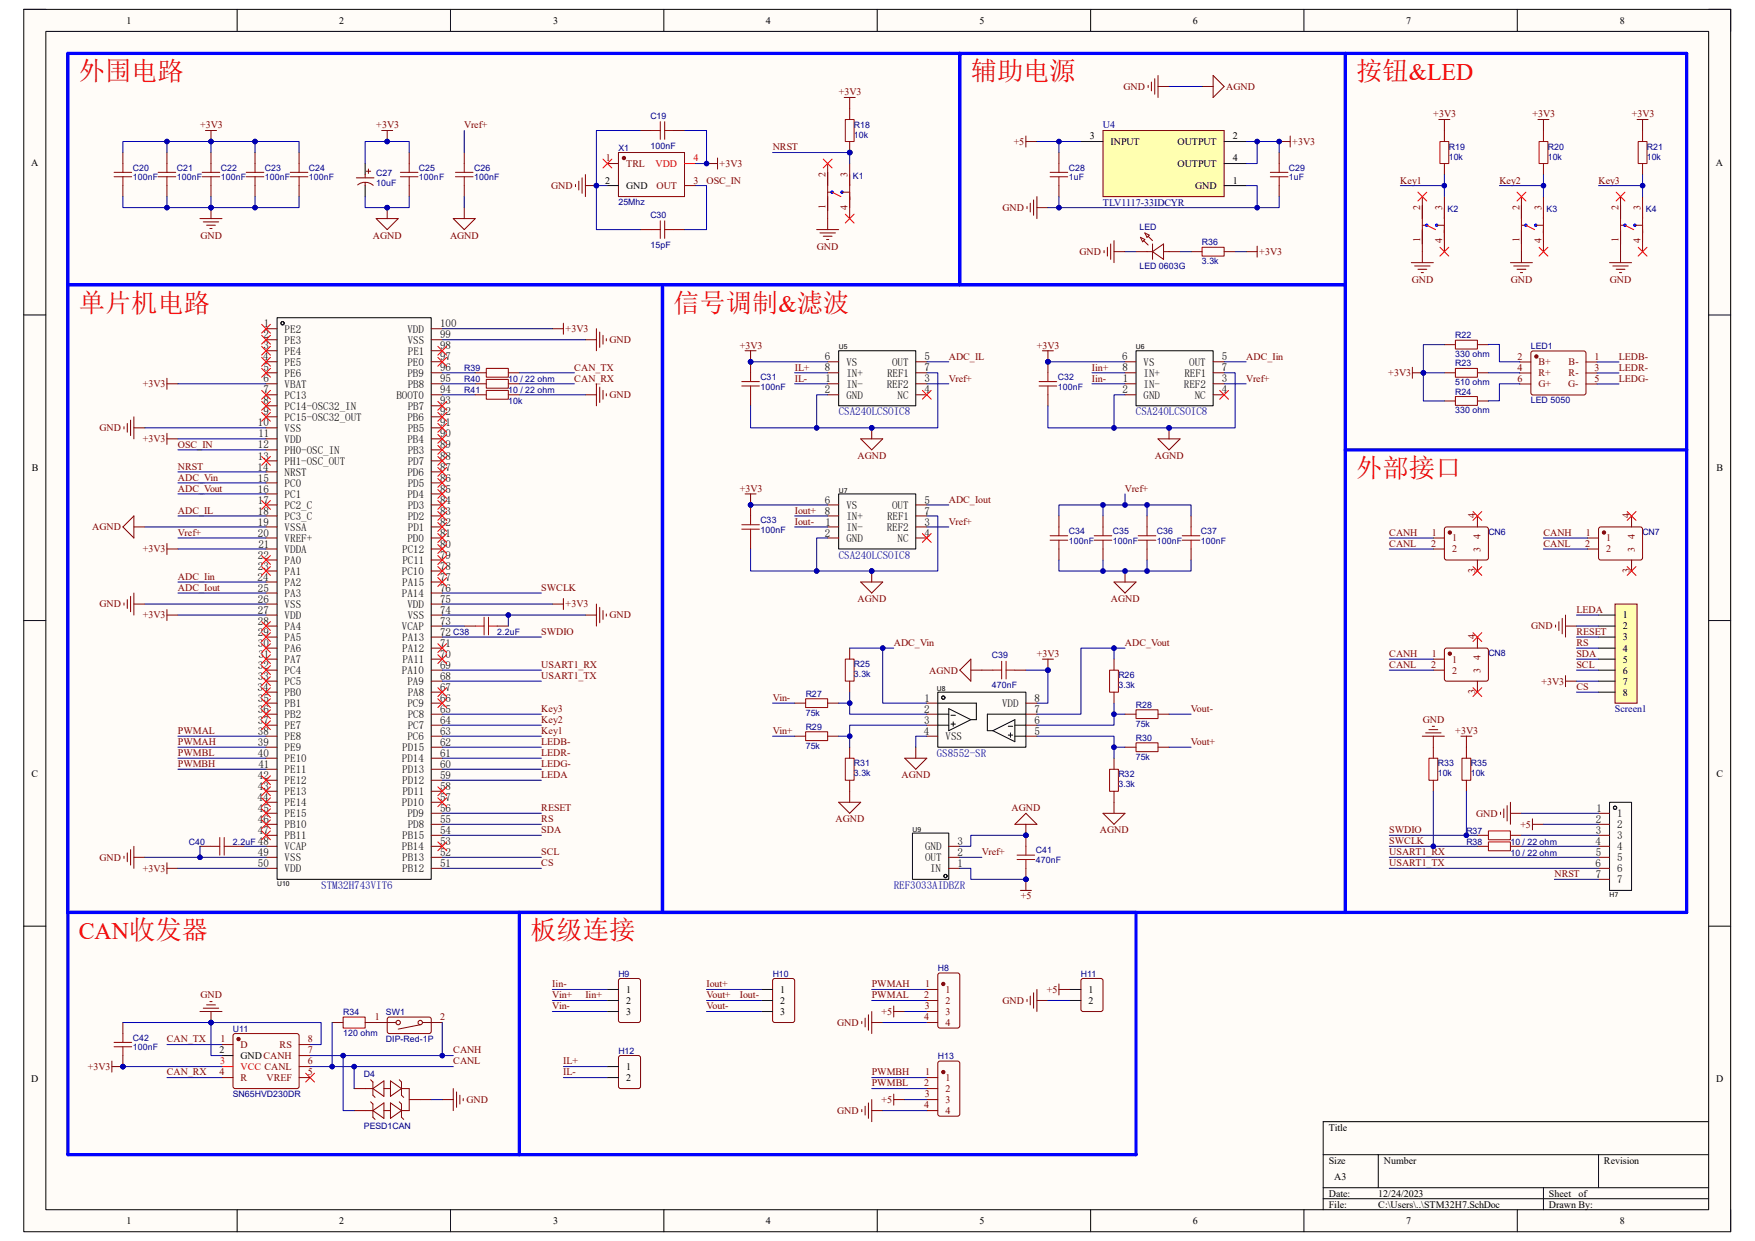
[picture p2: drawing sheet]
<svg xmlns="http://www.w3.org/2000/svg" width="297mm" height="210mm" viewBox="0 0 297 210" stroke-linecap="round" stroke-linejoin="round" font-family="sans-serif">
<defs><g id="words">
<g font-size="4.4" fill="#f00">
<text x="13.3" y="13.6">外围电路</text>
<text x="164.3" y="13.6">辅助电源</text>
<text x="229.5" y="13.6">按钮&amp;LED</text>
<text x="13.3" y="52.7">单片机电路</text>
<text x="114" y="52.7">信号调制&amp;滤波</text>
<text x="229.5" y="80.7">外部接口</text>
<text x="89.8" y="159">板级连接</text>
</g>
<text font-size="4" fill="#f00" x="13.3" y="159">CAN收发器</text>
<g font-size="1.9">
<text x="44.6" y="59.1">3</text>
<text x="44.6" y="57.2">2</text>
<text x="44.7" y="55.4">1</text>
<text x="48.2" y="58.2">PE3</text>
<text x="48.2" y="56.3">PE2</text>
<text x="69" y="56.3">VDD</text>
<text x="69" y="58.2">VSS</text>
<text x="74.5" y="55.4">100</text>
<text x="74.5" y="57.2">99</text>
<text x="74.5" y="59.1">98</text>
<text x="44.5" y="61">4</text>
<text x="44.6" y="64.7">6</text>
<text x="44.6" y="62.8">5</text>
<text x="48.2" y="65.6">VBAT</text>
<text x="48.2" y="63.8">PE6</text>
<text x="48.2" y="61.9">PE5</text>
<text x="48.2" y="60">PE4</text>
<text x="69" y="61.9">PE0</text>
<text x="69" y="63.8">PB9</text>
<text x="69" y="65.6">PB8</text>
<text x="69" y="60">PE1</text>
<text x="74.5" y="61">97</text>
<text x="74.5" y="62.8">96</text>
<text x="74.5" y="64.7">95</text>
<text x="139.6" y="62.8">8</text>
<text x="139.6" y="61">6</text>
<text x="139.7" y="64.7">1</text>
<text x="143.3" y="63.8">IN+</text>
<text x="143.3" y="61.9">VS</text>
<text x="143.3" y="65.6">IN-</text>
<text x="150.1" y="65.6">REF2</text>
<text x="150.1" y="63.8">REF1</text>
<text x="151" y="61.9">OUT</text>
<text x="156.5" y="62.8">7</text>
<text x="156.5" y="61">5</text>
<text x="156.5" y="64.7">3</text>
<text x="189.9" y="61">6</text>
<text x="189.9" y="62.8">8</text>
<text x="190" y="64.7">1</text>
<text x="193.5" y="63.8">IN+</text>
<text x="193.5" y="61.9">VS</text>
<text x="193.5" y="65.6">IN-</text>
<text x="200.4" y="65.6">REF2</text>
<text x="200.4" y="63.8">REF1</text>
<text x="201.3" y="61.9">OUT</text>
<text x="206.8" y="62.8">7</text>
<text x="206.8" y="61">5</text>
<text x="206.8" y="64.7">3</text>
<text x="44.6" y="70.3">9</text>
<text x="44.6" y="68.4">8</text>
<text x="44.6" y="66.5">7</text>
<text x="48.2" y="71.2">PC15-OSC32_OUT</text>
<text x="48.2" y="69.3">PC14-OSC32_IN</text>
<text x="48.2" y="67.5">PC13</text>
<text x="67.1" y="67.5">BOOT0</text>
<text x="69" y="71.2">PB6</text>
<text x="69" y="69.3">PB7</text>
<text x="74.5" y="66.5">94</text>
<text x="74.5" y="68.4">93</text>
<text x="74.5" y="70.3">92</text>
<text x="139.6" y="66.5">2</text>
<text x="143.3" y="67.5">GND</text>
<text x="151.9" y="67.5">NC</text>
<text x="156.5" y="66.5">4</text>
<text x="189.9" y="66.5">2</text>
<text x="193.5" y="67.5">GND</text>
<text x="202.2" y="67.5">NC</text>
<text x="206.8" y="66.5">4</text>
<text x="43.6" y="77.8">13</text>
<text x="43.6" y="75.9">12</text>
<text x="43.6" y="72.1">10</text>
<text x="43.7" y="74">11</text>
<text x="48.2" y="76.8">PH0-OSC_IN</text>
<text x="48.2" y="74.9">VDD</text>
<text x="48.2" y="73.1">VSS</text>
<text x="69" y="74.9">PB4</text>
<text x="69" y="73.1">PB5</text>
<text x="69" y="76.8">PB3</text>
<text x="74.5" y="72.1">91</text>
<text x="74.5" y="74">90</text>
<text x="74.5" y="75.9">89</text>
<text x="74.5" y="77.8">88</text>
<text x="43.6" y="79.6">14</text>
<text x="43.6" y="83.4">16</text>
<text x="43.6" y="81.5">15</text>
<text x="48.2" y="82.4">PC0</text>
<text x="48.2" y="80.6">NRST</text>
<text x="48.2" y="78.7">PH1-OSC_OUT</text>
<text x="69" y="80.6">PD6</text>
<text x="69" y="78.7">PD7</text>
<text x="69" y="82.4">PD5</text>
<text x="74.5" y="79.6">87</text>
<text x="74.5" y="81.5">86</text>
<text x="74.5" y="83.4">85</text>
<text x="43.6" y="88.9">19</text>
<text x="43.6" y="87.1">18</text>
<text x="43.6" y="85.2">17</text>
<text x="48.2" y="89.9">VSSA</text>
<text x="48.2" y="88">PC3_C</text>
<text x="48.2" y="86.1">PC2_C</text>
<text x="48.2" y="84.3">PC1</text>
<text x="69" y="84.3">PD4</text>
<text x="69" y="86.1">PD3</text>
<text x="69" y="88">PD2</text>
<text x="69" y="89.9">PD1</text>
<text x="74.5" y="85.2">84</text>
<text x="74.5" y="87.1">83</text>
<text x="74.5" y="88.9">82</text>
<text x="139.6" y="87.1">8</text>
<text x="139.6" y="85.2">6</text>
<text x="139.7" y="88.9">1</text>
<text x="143.3" y="88">IN+</text>
<text x="143.3" y="86.1">VS</text>
<text x="143.3" y="89.9">IN-</text>
<text x="150.1" y="89.9">REF2</text>
<text x="150.1" y="88">REF1</text>
<text x="151" y="86.1">OUT</text>
<text x="156.5" y="87.1">7</text>
<text x="156.5" y="85.2">5</text>
<text x="156.5" y="88.9">3</text>
<text x="43.6" y="94.5">22</text>
<text x="43.6" y="90.8">20</text>
<text x="43.7" y="92.7">21</text>
<text x="48.2" y="95.5">PA0</text>
<text x="48.2" y="93.6">VDDA</text>
<text x="48.2" y="91.7">VREF+</text>
<text x="68.1" y="93.6">PC12</text>
<text x="68.1" y="95.5">PC11</text>
<text x="69" y="91.7">PD0</text>
<text x="74.5" y="90.8">81</text>
<text x="74.5" y="92.7">80</text>
<text x="74.5" y="94.5">79</text>
<text x="139.6" y="90.8">2</text>
<text x="143.3" y="91.7">GND</text>
<text x="151.9" y="91.7">NC</text>
<text x="156.5" y="90.8">4</text>
<text x="43.6" y="98.3">24</text>
<text x="43.6" y="102">26</text>
<text x="43.6" y="100.1">25</text>
<text x="43.6" y="96.4">23</text>
<text x="48.2" y="101">PA3</text>
<text x="48.2" y="99.2">PA2</text>
<text x="48.2" y="97.3">PA1</text>
<text x="68" y="97.3">PC10</text>
<text x="68" y="101">PA14</text>
<text x="68.1" y="99.2">PA15</text>
<text x="74.5" y="96.4">78</text>
<text x="74.5" y="98.3">77</text>
<text x="74.5" y="100.1">76</text>
<text x="74.5" y="102">75</text>
<text x="43.6" y="107.6">29</text>
<text x="43.6" y="105.7">28</text>
<text x="43.6" y="103.8">27</text>
<text x="48.2" y="106.6">PA4</text>
<text x="48.2" y="104.8">VDD</text>
<text x="48.2" y="102.9">VSS</text>
<text x="68" y="106.6">VCAP</text>
<text x="69" y="102.9">VDD</text>
<text x="69" y="104.8">VSS</text>
<text x="74.5" y="103.8">74</text>
<text x="74.5" y="105.7">73</text>
<text x="74.5" y="107.6">72</text>
<text x="43.6" y="113.2">32</text>
<text x="43.6" y="109.4">30</text>
<text x="43.7" y="111.3">31</text>
<text x="48.2" y="112.2">PA7</text>
<text x="48.2" y="110.4">PA6</text>
<text x="48.2" y="108.5">PA5</text>
<text x="68.1" y="108.5">PA13</text>
<text x="68.1" y="110.4">PA12</text>
<text x="68.1" y="112.2">PA11</text>
<text x="74.5" y="109.4">71</text>
<text x="74.5" y="111.3">70</text>
<text x="74.5" y="113.2">69</text>
<text x="43.6" y="116.9">34</text>
<text x="43.6" y="118.7">35</text>
<text x="43.6" y="115">33</text>
<text x="48.2" y="119.7">PB1</text>
<text x="48.2" y="117.8">PB0</text>
<text x="48.2" y="116">PC5</text>
<text x="48.2" y="114.1">PC4</text>
<text x="68" y="114.1">PA10</text>
<text x="69" y="116">PA9</text>
<text x="69" y="119.7">PC9</text>
<text x="69" y="117.8">PA8</text>
<text x="74.5" y="115">68</text>
<text x="74.5" y="116.9">67</text>
<text x="74.5" y="118.7">66</text>
<text x="156.5" y="118.7">1</text>
<text x="169.6" y="119.7">VDD</text>
<text x="175.1" y="118.7">8</text>
<text x="43.6" y="124.3">38</text>
<text x="43.6" y="122.5">37</text>
<text x="43.6" y="120.6">36</text>
<text x="48.2" y="125.3">PE8</text>
<text x="48.2" y="123.4">PE7</text>
<text x="48.2" y="121.5">PB2</text>
<text x="69" y="125.3">PC6</text>
<text x="69" y="121.5">PC8</text>
<text x="69" y="123.4">PC7</text>
<text x="74.5" y="120.6">65</text>
<text x="74.5" y="122.5">64</text>
<text x="74.5" y="124.3">63</text>
<text x="156.3" y="124.3">4</text>
<text x="156.4" y="120.6">2</text>
<text x="156.4" y="122.5">3</text>
<text x="160" y="125.3">VSS</text>
<text x="175.1" y="124.3">5</text>
<text x="175.1" y="122.5">6</text>
<text x="175.1" y="120.6">7</text>
<text x="43.6" y="131.8">42</text>
<text x="43.6" y="128.1">40</text>
<text x="43.6" y="126.2">39</text>
<text x="43.7" y="129.9">41</text>
<text x="48.2" y="130.9">PE11</text>
<text x="48.2" y="129">PE10</text>
<text x="48.2" y="127.1">PE9</text>
<text x="68" y="129">PD14</text>
<text x="68.1" y="127.1">PD15</text>
<text x="68.1" y="130.9">PD13</text>
<text x="74.5" y="126.2">62</text>
<text x="74.5" y="128.1">61</text>
<text x="74.5" y="129.9">60</text>
<text x="74.5" y="131.8">59</text>
<text x="43.6" y="135.5">44</text>
<text x="43.6" y="137.4">45</text>
<text x="43.6" y="133.6">43</text>
<text x="48.2" y="136.4">PE14</text>
<text x="48.2" y="134.6">PE13</text>
<text x="48.2" y="132.7">PE12</text>
<text x="68" y="136.4">PD10</text>
<text x="68.1" y="132.7">PD12</text>
<text x="68.1" y="134.6">PD11</text>
<text x="74.5" y="133.6">58</text>
<text x="74.5" y="135.5">57</text>
<text x="74.5" y="137.4">56</text>
<text x="270.2" y="137.4">1</text>
<text x="43.6" y="143">48</text>
<text x="43.6" y="141.1">47</text>
<text x="43.6" y="139.2">46</text>
<text x="48.2" y="143.9">VCAP</text>
<text x="48.2" y="142">PB11</text>
<text x="48.2" y="140.2">PB10</text>
<text x="48.2" y="138.3">PE15</text>
<text x="68" y="143.9">PB14</text>
<text x="68.1" y="142">PB15</text>
<text x="69" y="138.3">PD9</text>
<text x="69" y="140.2">PD8</text>
<text x="74.5" y="139.2">55</text>
<text x="74.5" y="141.1">54</text>
<text x="74.5" y="143">53</text>
<text x="156.5" y="143.9">GND</text>
<text x="162.1" y="143">3</text>
<text x="270" y="143">4</text>
<text x="270.1" y="139.2">2</text>
<text x="270.1" y="141.1">3</text>
<text x="273.7" y="138.3">1</text>
<text x="273.7" y="140.2">2</text>
<text x="273.7" y="142">3</text>
<text x="273.7" y="143.9">4</text>
<text x="43.6" y="146.7">50</text>
<text x="43.6" y="144.8">49</text>
<text x="48.2" y="147.6">VDD</text>
<text x="48.2" y="145.8">VSS</text>
<text x="68.1" y="145.8">PB13</text>
<text x="68.1" y="147.6">PB12</text>
<text x="74.5" y="144.8">52</text>
<text x="74.5" y="146.7">51</text>
<text x="156.5" y="145.8">OUT</text>
<text x="157.4" y="147.6">IN</text>
<text x="162.1" y="146.7">1</text>
<text x="162.1" y="144.8">2</text>
<text x="270" y="146.7">6</text>
<text x="270.1" y="144.8">5</text>
<text x="270.1" y="148.5">7</text>
<text x="273.7" y="145.8">5</text>
<text x="273.7" y="147.6">6</text>
<text x="273.7" y="149.5">7</text>
</g>
<g font-size="1.9" fill="#000080">
<text x="141.9" y="70.3">CSA240LCSOIC8</text>
<text x="192.2" y="70.3">CSA240LCSOIC8</text>
<text x="141.9" y="94.5">CSA240LCSOIC8</text>
<text x="158.5" y="128.1">GS8552-SR</text>
<text x="54.4" y="150.4">STM32H743VIT6</text>
<text x="151.3" y="150.4">REF3033AIDBZR</text>
</g>
<g font-size="1.7">
<text x="21.4" y="4">1</text>
<text x="57.4" y="4">2</text>
<text x="93.6" y="4">3</text>
<text x="129.6" y="4">4</text>
<text x="165.8" y="4">5</text>
<text x="201.8" y="4">6</text>
<text x="238" y="4">7</text>
<text x="274.1" y="4">8</text>
<text x="184.4" y="23.6">3</text>
<text x="208.7" y="23.6">2</text>
<text x="5.3" y="28">A</text>
<text x="188" y="24.5">INPUT</text>
<text x="199.3" y="24.5">OUTPUT</text>
<text x="199.3" y="28.2">OUTPUT</text>
<text x="208.7" y="27.3">4</text>
<text x="290.4" y="28">A</text>
<text x="102.4" y="31.1">2</text>
<text x="106" y="32">GND</text>
<text x="202.3" y="32">GND</text>
<text x="208.7" y="31.1">1</text>
<text x="5.4" y="79.8">B</text>
<text x="290.5" y="79.8">B</text>
<text x="274.6" y="104.6">1</text>
<text x="274.6" y="106.5">2</text>
<text x="274.6" y="108.4">3</text>
<text x="274.6" y="110.3">4</text>
<text x="274.6" y="112.1">5</text>
<text x="274.6" y="114">6</text>
<text x="274.6" y="115.9">7</text>
<text x="274.6" y="117.7">8</text>
<text x="5.3" y="131.4">C</text>
<text x="290.5" y="131.4">C</text>
<text x="106" y="171.7">3</text>
<text x="106" y="168">1</text>
<text x="106" y="169.9">2</text>
<text x="132" y="171.7">3</text>
<text x="132" y="168">1</text>
<text x="132" y="169.9">2</text>
<text x="184.2" y="168">1</text>
<text x="184.2" y="169.9">2</text>
<text x="37.2" y="178.3">2</text>
<text x="40.7" y="179.2">GNDCANH</text>
<text x="5.3" y="183.2">D</text>
<text x="106" y="181.1">1</text>
<text x="106" y="182.9">2</text>
<text x="290.4" y="183.2">D</text>
<text x="224.9" y="191.3">Title</text>
<text x="224.9" y="196.9">Size</text>
<text x="234.2" y="196.9">Number</text>
<text x="271.4" y="196.9">Revision</text>
<text x="224.9" y="202.5">Date:</text>
<text x="225.8" y="199.7">A3</text>
<text x="233.3" y="202.5">12/24/2023</text>
<text x="262.1" y="202.5">Sheet</text>
<text x="267.2" y="202.5">of</text>
<text x="21.4" y="207.2">1</text>
<text x="57.4" y="207.2">2</text>
<text x="93.6" y="207.2">3</text>
<text x="129.6" y="207.2">4</text>
<text x="165.8" y="207.2">5</text>
<text x="201.8" y="207.2">6</text>
<text x="224.9" y="204.4">File:</text>
<text x="233.3" y="204.4">C:\Users\..\STM32H7.SchDoc</text>
<text x="238" y="207.2">7</text>
<text x="262.1" y="204.4">Drawn By:</text>
<text x="274.1" y="207.2">8</text>
</g>
<g font-size="1.7" fill="#800000">
<text x="141.9" y="16.1">+3V3</text>
<text x="190.2" y="15.2">GND</text>
<text x="207.5" y="15.2">AGND</text>
<text x="33.9" y="21.7">+3V3</text>
<text x="63.7" y="21.7">+3V3</text>
<text x="78.6" y="21.7">Vref+</text>
<text x="242.6" y="19.9">+3V3</text>
<text x="259.3" y="19.9">+3V3</text>
<text x="276.1" y="19.9">+3V3</text>
<text x="121.8" y="28.2">+3V3</text>
<text x="130.8" y="25.4">NRST</text>
<text x="171.6" y="24.5">+5</text>
<text x="218.7" y="24.5">+3V3</text>
<text x="93.3" y="32">GND</text>
<text x="119.5" y="31.1">OSC_IN</text>
<text x="169.7" y="35.7">GND</text>
<text x="237" y="31.1">Key1</text>
<text x="253.7" y="31.1">Key2</text>
<text x="270.5" y="31.1">Key3</text>
<text x="33.9" y="40.4">GND</text>
<text x="63.1" y="40.4">AGND</text>
<text x="76.2" y="40.4">AGND</text>
<text x="138.3" y="42.2">GND</text>
<text x="182.7" y="43.2">GND</text>
<text x="213.1" y="43.2">+3V3</text>
<text x="238.9" y="47.8">GND</text>
<text x="255.7" y="47.8">GND</text>
<text x="272.5" y="47.8">GND</text>
<text x="95.7" y="56.2">+3V3</text>
<text x="103.2" y="58.1">GND</text>
<text x="125.2" y="59">+3V3</text>
<text x="175.5" y="59">+3V3</text>
<text x="24.2" y="65.5">+3V3</text>
<text x="97.2" y="62.7">CAN_TX</text>
<text x="97.2" y="64.6">CAN_RX</text>
<text x="134.5" y="62.7">IL+</text>
<text x="134.5" y="64.6">IL-</text>
<text x="160.6" y="64.6">Vref+</text>
<text x="160.6" y="60.9">ADC_IL</text>
<text x="184.8" y="62.7">Iin+</text>
<text x="184.8" y="64.6">Iin-</text>
<text x="210.9" y="64.6">Vref+</text>
<text x="210.9" y="60.9">ADC_Iin</text>
<text x="234.9" y="63.7">+3V3</text>
<text x="274" y="60.9">LEDB-</text>
<text x="274" y="62.8">LEDR-</text>
<text x="274" y="64.6">LEDG-</text>
<text x="103.2" y="67.4">GND</text>
<text x="16.8" y="73">GND</text>
<text x="24.2" y="74.8">+3V3</text>
<text x="30.1" y="75.8">OSC_IN</text>
<text x="145.1" y="77.6">AGND</text>
<text x="195.5" y="77.6">AGND</text>
<text x="30.1" y="79.5">NRST</text>
<text x="30.1" y="83.2">ADC_Vout</text>
<text x="30.1" y="81.4">ADC_Vin</text>
<text x="125.2" y="83.2">+3V3</text>
<text x="190.4" y="83.2">Vref+</text>
<text x="15.6" y="89.7">AGND</text>
<text x="30.1" y="87">ADC_IL</text>
<text x="134.5" y="87">Iout+</text>
<text x="134.5" y="88.8">Iout-</text>
<text x="160.6" y="88.8">Vref+</text>
<text x="160.6" y="85.1">ADC_Iout</text>
<text x="24.2" y="93.5">+3V3</text>
<text x="30.1" y="90.7">Vref+</text>
<text x="235.1" y="90.7">CANH</text>
<text x="235.1" y="92.5">CANL</text>
<text x="261.2" y="90.7">CANH</text>
<text x="261.2" y="92.5">CANL</text>
<text x="30.1" y="98.1">ADC_Iin</text>
<text x="30.1" y="100">ADC_Iout</text>
<text x="91.6" y="100">SWCLK</text>
<text x="145.1" y="101.9">AGND</text>
<text x="188" y="101.9">AGND</text>
<text x="16.8" y="102.8">GND</text>
<text x="24.2" y="104.6">+3V3</text>
<text x="91.6" y="107.4">SWDIO</text>
<text x="95.7" y="102.8">+3V3</text>
<text x="103.2" y="104.6">GND</text>
<text x="259.1" y="106.5">GND</text>
<text x="266.8" y="103.7">LEDA</text>
<text x="266.8" y="107.4">RESET</text>
<text x="91.6" y="113.1">USART1_RX</text>
<text x="151.3" y="109.3">ADC_Vin</text>
<text x="175.5" y="111.2">+3V3</text>
<text x="190.4" y="109.3">ADC_Vout</text>
<text x="235.1" y="111.2">CANH</text>
<text x="235.1" y="113.1">CANL</text>
<text x="266.8" y="109.3">RS</text>
<text x="266.8" y="111.2">SDA</text>
<text x="266.8" y="113.1">SCL</text>
<text x="91.6" y="114.9">USART1_TX</text>
<text x="130.8" y="118.7">Vin-</text>
<text x="157.3" y="114">AGND</text>
<text x="260.9" y="115.9">+3V3</text>
<text x="266.8" y="116.8">CS</text>
<text x="30.1" y="124.2">PWMAL</text>
<text x="91.6" y="122.4">Key2</text>
<text x="91.6" y="120.5">Key3</text>
<text x="91.6" y="124.2">Key1</text>
<text x="130.8" y="124.2">Vin+</text>
<text x="201.5" y="120.5">Vout-</text>
<text x="240.8" y="122.4">GND</text>
<text x="246.3" y="124.2">+3V3</text>
<text x="30.1" y="126.1">PWMAH</text>
<text x="30.1" y="129.8">PWMBH</text>
<text x="30.1" y="128">PWMBL</text>
<text x="91.6" y="131.7">LEDA</text>
<text x="91.6" y="126.1">LEDB-</text>
<text x="91.6" y="128">LEDR-</text>
<text x="91.6" y="129.8">LEDG-</text>
<text x="152.6" y="131.7">AGND</text>
<text x="201.5" y="126.1">Vout+</text>
<text x="91.6" y="137.3">RESET</text>
<text x="171.2" y="137.3">AGND</text>
<text x="91.6" y="139.1">RS</text>
<text x="91.6" y="141">SDA</text>
<text x="141.4" y="139.1">AGND</text>
<text x="186.1" y="141">AGND</text>
<text x="235.1" y="141">SWDIO</text>
<text x="235.1" y="142.9">SWCLK</text>
<text x="249.8" y="138.2">GND</text>
<text x="257.3" y="140.1">+5</text>
<text x="16.8" y="145.7">GND</text>
<text x="24.2" y="147.5">+3V3</text>
<text x="91.6" y="144.7">SCL</text>
<text x="91.6" y="146.6">CS</text>
<text x="166.2" y="144.7">Vref+</text>
<text x="235.1" y="144.7">USART1_RX</text>
<text x="235.1" y="146.6">USART1_TX</text>
<text x="263.1" y="148.5">NRST</text>
<text x="172.8" y="152.2">+5</text>
<text x="93.5" y="167.1">Iin-</text>
<text x="119.5" y="167.1">Iout+</text>
<text x="147.5" y="167.1">PWMAH</text>
<text x="33.9" y="169">GND</text>
<text x="93.5" y="169">Vin+</text>
<text x="93.5" y="170.8">Vin-</text>
<text x="99.1" y="169">Iin+</text>
<text x="119.5" y="169">Vout+</text>
<text x="119.5" y="170.8">Vout-</text>
<text x="125.2" y="169">Iout-</text>
<text x="141.7" y="173.6">GND</text>
<text x="147.5" y="169">PWMAL</text>
<text x="149.2" y="171.7">+5</text>
<text x="169.7" y="169.9">GND</text>
<text x="177.2" y="168">+5</text>
<text x="28.2" y="176.4">CAN_TX</text>
<text x="76.7" y="178.3">CANH</text>
<text x="14.9" y="181.1">+3V3</text>
<text x="28.2" y="182">CAN_RX</text>
<text x="76.7" y="180.1">CANL</text>
<text x="95.3" y="180.1">IL+</text>
<text x="95.3" y="182">IL-</text>
<text x="147.5" y="182">PWMBH</text>
<text x="147.5" y="183.9">PWMBL</text>
<text x="79" y="186.6">GND</text>
<text x="141.7" y="188.5">GND</text>
<text x="149.2" y="186.6">+5</text>
</g>
<g font-size="1.7" fill="#000080">
<text x="186.6" y="21.7">U4</text>
<text x="186.6" y="34.8">TLV1117-33IDCYR</text>
<text x="273.3" y="120.5">Screen1</text>
</g>
<g font-size="1.7" fill="#800">
<text x="102.5" y="27.3">1</text>
<text x="106" y="28.2">TRL</text>
<text x="139.7" y="29.9" transform="rotate(-90 139.7 29.9)">2</text>
<text x="143.4" y="29.9" transform="rotate(-90 143.4 29.9)">3</text>
<text x="111.1" y="32">OUT</text>
<text x="117.3" y="31.1">3</text>
<text x="139.7" y="35.4" transform="rotate(-90 139.7 35.4)">1</text>
<text x="143.4" y="35.6" transform="rotate(-90 143.4 35.6)">4</text>
<text x="240.3" y="35.5" transform="rotate(-90 240.3 35.5)">2</text>
<text x="244" y="35.5" transform="rotate(-90 244 35.5)">3</text>
<text x="257.1" y="35.5" transform="rotate(-90 257.1 35.5)">2</text>
<text x="260.9" y="35.5" transform="rotate(-90 260.9 35.5)">3</text>
<text x="273.9" y="35.5" transform="rotate(-90 273.9 35.5)">2</text>
<text x="277.6" y="35.5" transform="rotate(-90 277.6 35.5)">3</text>
<text x="240.3" y="41" transform="rotate(-90 240.3 41)">1</text>
<text x="244" y="41.1" transform="rotate(-90 244 41.1)">4</text>
<text x="257.1" y="41" transform="rotate(-90 257.1 41)">1</text>
<text x="260.9" y="41.1" transform="rotate(-90 260.9 41.1)">4</text>
<text x="273.9" y="41" transform="rotate(-90 273.9 41)">1</text>
<text x="277.6" y="41.1" transform="rotate(-90 277.6 41.1)">4</text>
<text x="256.8" y="64.6">6</text>
<text x="256.8" y="62.8">4</text>
<text x="256.8" y="60.9">2</text>
<text x="260.4" y="65.6">G+</text>
<text x="260.4" y="61.8">B+</text>
<text x="260.4" y="63.7">R+</text>
<text x="265.4" y="65.6">G-</text>
<text x="265.5" y="63.7">R-</text>
<text x="265.5" y="61.8">B-</text>
<text x="269.9" y="62.8">3</text>
<text x="269.9" y="60.9">1</text>
<text x="269.9" y="64.6">5</text>
<text x="249.6" y="87.7" transform="rotate(-90 249.6 87.7)">4</text>
<text x="275.8" y="87.7" transform="rotate(-90 275.8 87.7)">4</text>
<text x="242.2" y="92.5">2</text>
<text x="242.3" y="90.7">1</text>
<text x="245.7" y="91.6">1</text>
<text x="245.7" y="93.5">2</text>
<text x="250.6" y="93.5" transform="rotate(-90 250.6 93.5)">3</text>
<text x="250.6" y="91.3" transform="rotate(-90 250.6 91.3)">4</text>
<text x="268.3" y="92.5">2</text>
<text x="268.4" y="90.7">1</text>
<text x="271.8" y="91.6">1</text>
<text x="271.8" y="93.5">2</text>
<text x="276.7" y="93.5" transform="rotate(-90 276.7 93.5)">3</text>
<text x="276.7" y="91.3" transform="rotate(-90 276.7 91.3)">4</text>
<text x="249.6" y="96.9" transform="rotate(-90 249.6 96.9)">3</text>
<text x="275.8" y="96.9" transform="rotate(-90 275.8 96.9)">3</text>
<text x="242.2" y="113.1">2</text>
<text x="242.3" y="111.2">1</text>
<text x="245.7" y="112.1">1</text>
<text x="249.6" y="108.2" transform="rotate(-90 249.6 108.2)">4</text>
<text x="250.6" y="114" transform="rotate(-90 250.6 114)">3</text>
<text x="250.6" y="111.8" transform="rotate(-90 250.6 111.8)">4</text>
<text x="245.7" y="114">2</text>
<text x="249.6" y="117.5" transform="rotate(-90 249.6 117.5)">3</text>
<text x="156.6" y="167.1">1</text>
<text x="63.4" y="172.7">1</text>
<text x="74.5" y="172.7">2</text>
<text x="156.4" y="169">2</text>
<text x="156.4" y="172.7">4</text>
<text x="156.5" y="170.8">3</text>
<text x="160" y="168">1</text>
<text x="160" y="169.9">2</text>
<text x="160" y="171.7">3</text>
<text x="160" y="173.6">4</text>
<text x="37.3" y="176.4">1</text>
<text x="40.7" y="177.3">D</text>
<text x="47.3" y="177.3">RS</text>
<text x="52.1" y="178.3">7</text>
<text x="52.1" y="176.4">8</text>
<text x="37.2" y="182">4</text>
<text x="40.7" y="182.9">R</text>
<text x="45.1" y="182.9">VREF</text>
<text x="52.1" y="182">5</text>
<text x="52.1" y="180.1">6</text>
<text x="156.4" y="183.9">2</text>
<text x="156.5" y="185.7">3</text>
<text x="156.6" y="182">1</text>
<text x="160" y="182.9">1</text>
<text x="160" y="184.8">2</text>
<text x="156.4" y="187.6">4</text>
<text x="160" y="186.6">3</text>
<text x="160" y="188.5">4</text>
</g>
<g font-size="1.7" fill="#f00">
<text x="111" y="28.2">VDD</text>
<text x="117.3" y="27.3">4</text>
<text x="37.3" y="180.1">3</text>
<text x="40.7" y="181.1">VCC CANL</text>
</g>
<g font-size="1.5" fill="#000080">
<text x="110.1" y="20.1">C19</text>
<text x="144.5" y="21.6">R18</text>
<text x="144.5" y="23.3">10k</text>
<text x="22.5" y="28.9">C20</text>
<text x="29.9" y="28.9">C21</text>
<text x="37.4" y="28.9">C22</text>
<text x="44.8" y="28.9">C23</text>
<text x="52.3" y="28.9">C24</text>
<text x="63.7" y="29.8">C27</text>
<text x="70.9" y="28.9">C25</text>
<text x="80.3" y="28.9">C26</text>
<text x="104.6" y="25.5">X1</text>
<text x="110.1" y="25.1">100nF</text>
<text x="180.9" y="28.9">C28</text>
<text x="218.1" y="28.9">C29</text>
<text x="245.2" y="25.3">R19</text>
<text x="245.2" y="27">10k</text>
<text x="262" y="25.3">R20</text>
<text x="262" y="27">10k</text>
<text x="278.7" y="25.3">R21</text>
<text x="278.7" y="27">10k</text>
<text x="22.5" y="30.5">100nF</text>
<text x="29.9" y="30.5">100nF</text>
<text x="37.4" y="30.5">100nF</text>
<text x="44.8" y="30.5">100nF</text>
<text x="52.3" y="30.5">100nF</text>
<text x="63.7" y="31.5">10uF</text>
<text x="70.9" y="30.5">100nF</text>
<text x="80.3" y="30.5">100nF</text>
<text x="104.6" y="34.6">25Mhz</text>
<text x="144.4" y="30.4">K1</text>
<text x="180.9" y="30.5">1uF</text>
<text x="218.1" y="30.5">1uF</text>
<text x="245" y="35.9">K2</text>
<text x="261.7" y="35.9">K3</text>
<text x="278.6" y="35.9">K4</text>
<text x="110.1" y="36.9">C30</text>
<text x="110.1" y="41.9">15pF</text>
<text x="192.8" y="38.9">LED</text>
<text x="203.4" y="41.5">R36</text>
<text x="192.8" y="45.5">LED 0603G</text>
<text x="203.4" y="44.7">3.3k</text>
<text x="246.3" y="57.3">R22</text>
<text x="259.1" y="59.1">LED1</text>
<text x="78.6" y="62.8">R39</text>
<text x="78.6" y="64.6">R40</text>
<text x="86" y="64.6">10 / 22 ohm</text>
<text x="128.7" y="64.3">C31</text>
<text x="128.7" y="66">100nF</text>
<text x="179" y="64.3">C32</text>
<text x="179" y="66">100nF</text>
<text x="246.3" y="62">R23</text>
<text x="246.3" y="65.2">510 ohm</text>
<text x="246.3" y="60.5">330 ohm</text>
<text x="78.6" y="66.5">R41</text>
<text x="86" y="66.5">10 / 22 ohm</text>
<text x="86" y="68.4">10k</text>
<text x="246.3" y="66.8">R24</text>
<text x="246.3" y="70">330 ohm</text>
<text x="259.1" y="68.2">LED 5050</text>
<text x="128.7" y="88.5">C33</text>
<text x="128.7" y="90.2">100nF</text>
<text x="180.9" y="90.4">C34</text>
<text x="180.9" y="92">100nF</text>
<text x="188.3" y="90.4">C35</text>
<text x="188.3" y="92">100nF</text>
<text x="195.8" y="90.4">C36</text>
<text x="195.8" y="92">100nF</text>
<text x="203.2" y="90.4">C37</text>
<text x="203.2" y="92">100nF</text>
<text x="251.9" y="90.6">CN6</text>
<text x="278" y="90.6">CN7</text>
<text x="76.7" y="107.5">C38</text>
<text x="84.2" y="107.5">2.2uF</text>
<text x="144.5" y="112.9">R25</text>
<text x="167.9" y="111.4">C39</text>
<text x="251.9" y="111">CN8</text>
<text x="136.4" y="117.9">R27</text>
<text x="144.5" y="114.6">3.3k</text>
<text x="167.9" y="116.5">470nF</text>
<text x="189.3" y="114.8">R26</text>
<text x="189.3" y="116.5">3.3k</text>
<text x="192.2" y="119.8">R28</text>
<text x="136.4" y="121.1">75k</text>
<text x="136.4" y="123.5">R29</text>
<text x="192.2" y="123">75k</text>
<text x="192.2" y="125.4">R30</text>
<text x="136.4" y="126.7">75k</text>
<text x="144.5" y="129.7">R31</text>
<text x="144.5" y="131.4">3.3k</text>
<text x="189.3" y="131.5">R32</text>
<text x="192.2" y="128.6">75k</text>
<text x="243.3" y="129.7">R33</text>
<text x="243.3" y="131.4">10k</text>
<text x="248.9" y="129.7">R35</text>
<text x="248.9" y="131.4">10k</text>
<text x="189.3" y="133.2">3.3k</text>
<text x="32" y="142.9">C40</text>
<text x="39.4" y="142.9">2.2uF</text>
<text x="248.2" y="141.1">R37</text>
<text x="248.2" y="142.9">R38</text>
<text x="255.6" y="142.9">10 / 22 ohm</text>
<text x="175.3" y="144.4">C41</text>
<text x="175.3" y="146.1">470nF</text>
<text x="255.6" y="144.8">10 / 22 ohm</text>
<text x="104.6" y="165.3">H9</text>
<text x="130.8" y="165.3">H10</text>
<text x="158.7" y="164.3">H8</text>
<text x="182.9" y="165.3">H11</text>
<text x="58.1" y="171.8">R34</text>
<text x="65.3" y="171.8">SW1</text>
<text x="22.5" y="176.1">C42</text>
<text x="22.5" y="177.8">100nF</text>
<text x="39.4" y="174.6">U11</text>
<text x="58.1" y="175.3">120 ohm</text>
<text x="65.3" y="176.3">DIP-Red-1P</text>
<text x="104.6" y="178.3">H12</text>
<text x="158.7" y="179.2">H13</text>
<text x="39.4" y="185.6">SN65HVD230DR</text>
<text x="61.6" y="182.2">D4</text>
<text x="61.6" y="191">PESD1CAN</text>
</g>
<g font-size="1.1">
<text x="141.9" y="59.1">U5</text>
<text x="192.2" y="59.1">U6</text>
<text x="141.9" y="83.4">U7</text>
<text x="158.5" y="116.9">U8</text>
<text x="154.4" y="140.8">U9</text>
<text x="46.9" y="149.9">U10</text>
<text x="272.4" y="151.8">H7</text>
</g>
</g></defs>
<path d="M4 1.6h288.9v206.8h-288.9z" fill-rule="evenodd" fill="#fffcf8"/>
<path d="M4 1.6h288.9v206.8h-288.9z" fill="none" stroke="#000" stroke-width=".17"/>
<path d="M7.8 5.3h281.4v199.4h-281.4z" fill-rule="evenodd" fill="#fffcf8"/>
<g fill="none" stroke="#000" stroke-width=".17">
<path d="M4 1.6h3.7M7.8 5.3h281.4v199.4h-281.4zM40.1 1.6v3.7M76.2 1.6v3.7M112.3 1.6v3.7M148.5 1.6v3.7M184.6 1.6v3.7M220.7 1.6v3.7M256.8 1.6v3.7M289.2 1.6h3.7v3.7M4 53.3h3.7M46.9 53.8h26.1v95h-26.1z"/>
<path d="M289.2 53.3h3.7M4 105h3.8M289.2 105h3.7M4 156.7h3.8M289.2 156.7h3.7M223.9 195.4h65.3M233.3 195.4v5.6M270.5 195.4v5.6M289.2 189.8h-65.3v14.9M40.1 204.7v3.7M76.2 204.7v3.7M112.4 204.7v3.7"/>
<path d="M148.5 204.7v3.7M184.6 204.7v3.7M220.7 204.7v3.7M223.9 201h65.3M223.9 202.9h65.3M256.8 204.7v3.7M261.2 201v3.7M292.9 204.7v3.7"/>
<circle cx="47.8" cy="54.7" r=".28"/>
</g>
<g fill="none" stroke="#800" stroke-width=".17">
<path d="M20.8 25.8v1.9M20.8 31.4v1.9M28.2 25.8v1.9M28.2 31.4v1.9M35.7 25.8v1.9M35.7 31.4v1.9M43.2 25.8v1.9M43.2 31.4v1.9M50.6 25.8v1.9M50.6 31.4v1.9M45 55.6h1.9M45 57.5h1.9"/>
<path d="M45 59.4h1.9M73 55.6h1.8M73 57.5h1.8M73 59.4h1.8M45 61.2h1.9M45 63.1h1.9M45 64.9h1.9M45 66.8h1.9M45 68.7h1.9M45 70.5h1.9M45 72.4h1.9M45 74.3h1.9"/>
<path d="M45 76.1h1.9M45 78h1.9M45 79.9h1.9M73 61.2h1.8M73 63.1h1.8M73 64.9h1.8M73 66.8h1.8M73 68.7h1.8M73 70.5h1.8M73 72.4h1.8M73 74.3h1.8M73 76.1h1.8"/>
<path d="M73 78h1.8M73 79.9h1.8M45 81.7h1.9M45 83.6h1.9M45 85.4h1.9M45 87.3h1.9M45 89.2h1.9M45 91h1.9M45 92.9h1.9M45 94.8h1.9M45 96.6h1.9M45 98.5h1.9"/>
<path d="M73 81.7h1.8M73 83.6h1.8M73 85.4h1.8M73 87.3h1.8M73 89.2h1.8M73 91h1.8M73 92.9h1.8M73 94.8h1.8M73 96.6h1.8M73 98.5h1.8M45 100.4h1.9M45 102.2h1.9"/>
<path d="M45 104.1h1.9M45 105.9h1.9M45 107.8h1.9M45 109.7h1.9M45 111.5h1.9M45 113.4h1.9M45 115.3h1.9M45 117.1h1.9M45 119h1.9M73 100.4h1.8M73 102.2h1.8M73 104.1h1.8"/>
<path d="M73 105.9h1.8M73 107.8h1.8M73 109.7h1.8M73 111.5h1.8M73 113.4h1.8M73 115.3h1.8M73 117.1h1.8M73 119h1.8M45 120.9h1.9M45 122.7h1.9M45 124.6h1.9M45 126.4h1.9"/>
<path d="M45 128.3h1.9M45 130.2h1.9M45 132h1.9M45 133.9h1.9M45 135.8h1.9M45 137.6h1.9M45 139.5h1.9M73 120.9h1.8M73 122.7h1.8M73 124.6h1.8M73 126.4h1.8M73 128.3h1.8"/>
<path d="M73 130.2h1.8M73 132h1.8M73 133.9h1.8M73 135.8h1.8M73 137.6h1.8M73 139.5h1.8M45 141.4h1.9M45 143.2h1.9M45 145.1h1.9M45 146.9h1.9M73 141.4h1.8M73 143.2h1.8"/>
<path d="M73 145.1h1.8M73 146.9h1.8"/>
</g>
<g fill="none" stroke="#a00000" stroke-width=".17">
<path d="M19.3 29.9h3M19.3 29.2h3M20.8 27.7v1.5M20.8 29.9v1.5M26.8 29.9h2.9M26.8 29.2h2.9M28.2 27.7v1.5M28.2 29.9v1.5M34.2 29.9h3M34.2 29.2h3M35.7 27.7v1.5M35.7 29.9v1.5"/>
<path d="M41.7 29.9h3M41.7 29.2h3M43.2 27.7v1.5M43.2 29.9v1.5M49.1 29.9h3M49.1 29.2h3M50.6 27.7v1.5M50.6 29.9v1.5"/>
</g>
<path d="M145.7 74.3h3.7l-1.9 1.8zM147.5 72.4v1.9" fill="none" stroke="#800000" stroke-width=".17"/>
<circle cx="147.5" cy="72.4" r=".37" fill="#000080"/>
<circle cx="147.5" cy="72.4" r=".37" fill="none" stroke="#000080" stroke-width=".17"/>
<circle cx="173.6" cy="148.8" r=".37" fill="#000080"/>
<circle cx="173.6" cy="148.8" r=".37" fill="none" stroke="#000080" stroke-width=".17"/>
<circle cx="173.6" cy="141.4" r=".37" fill="#000080"/>
<circle cx="173.6" cy="141.4" r=".37" fill="none" stroke="#000080" stroke-width=".17"/>
<path d="M172.1 145.5h3" fill="none" stroke="#a00000" stroke-width=".17"/>
<path d="M173.6 146.9v1.9" fill="none" stroke="#800" stroke-width=".17"/>
<circle cx="173.6" cy="148.8" r=".37" fill="#000080"/>
<circle cx="173.6" cy="148.8" r=".37" fill="none" stroke="#000080" stroke-width=".17"/>
<path d="M172.1 144.7h3M173.6 143.2v1.5" fill="none" stroke="#a00000" stroke-width=".17"/>
<path d="M173.6 141.4v1.8" fill="none" stroke="#800" stroke-width=".17"/>
<circle cx="173.6" cy="141.4" r=".37" fill="#000080"/>
<circle cx="173.6" cy="141.4" r=".37" fill="none" stroke="#000080" stroke-width=".17"/>
<path d="M173.6 145.5v1.4" fill="none" stroke="#a00000" stroke-width=".17"/>
<g fill="none" stroke="#000" stroke-width=".17">
<path d="M141.9 59.4h13.1v9.3h-13.1zM154.4 141h6.2v7.8h-6.2z"/>
<circle cx="160" cy="148.3" r=".28"/>
</g>
<path d="M140.1 63.1h1.8M140.1 61.2h1.8M140.1 66.8h1.8M140.1 64.9h1.8M155 63.1h1.8M155 61.2h1.8M155 66.8h1.8M155 64.9h1.8M160.6 146.9h1.8M160.6 145.1h1.8M160.6 143.2h1.8" fill="none" stroke="#800" stroke-width=".17"/>
<path d="M171.8 139.5l1.8-1.9 1.9 1.9zM173.6 139.5v1.9" fill="none" stroke="#800000" stroke-width=".17"/>
<circle cx="173.6" cy="141.4" r=".37" fill="#000080"/>
<circle cx="173.6" cy="141.4" r=".37" fill="none" stroke="#000080" stroke-width=".17"/>
<path d="M172.7 150.7h1.9M173.6 148.8v1.9" fill="none" stroke="#800000" stroke-width=".17"/>
<circle cx="173.6" cy="148.8" r=".37" fill="#000080"/>
<circle cx="173.6" cy="148.8" r=".37" fill="none" stroke="#000080" stroke-width=".17"/>
<path d="M67.8 29.2h2.9M67.8 29.9h2.9M69.3 27.7v1.5M69.3 29.9v1.5" fill="none" stroke="#a00000" stroke-width=".17"/>
<path d="M69.3 25.8v1.9M69.3 31.4v1.9" fill="none" stroke="#800" stroke-width=".17"/>
<path d="M63.7 37h3.7l-1.9 1.9zM65.5 35.1v1.9" fill="none" stroke="#800000" stroke-width=".17"/>
<circle cx="65.5" cy="35.1" r=".37" fill="#000080"/>
<circle cx="65.5" cy="35.1" r=".37" fill="none" stroke="#000080" stroke-width=".17"/>
<path d="M33.8 37h3.8M34.4 37.6h2.6M35 38.1h1.5M35.5 38.7h.4M35.7 35.1v1.9M28.3 92v1.8M28.3 92.9h1.8" fill="none" stroke="#800000" stroke-width=".17"/>
<circle cx="35.7" cy="35.1" r=".37" fill="#000080"/>
<circle cx="35.7" cy="35.1" r=".37" fill="none" stroke="#000080" stroke-width=".17"/>
<path d="M126.1 59.4h1.9M127 59.4v1.8" fill="none" stroke="#800000" stroke-width=".17"/>
<circle cx="127" cy="61.2" r=".37" fill="#000080"/>
<circle cx="127" cy="61.2" r=".37" fill="none" stroke="#000080" stroke-width=".17"/>
<circle cx="127" cy="61.2" r=".37" fill="#000080"/>
<circle cx="127" cy="61.2" r=".37" fill="none" stroke="#000080" stroke-width=".17"/>
<path d="M125.5 65.3h3M125.5 64.6h3M127 63.1v1.5" fill="none" stroke="#a00000" stroke-width=".17"/>
<path d="M127 61.2v1.9M127 66.8v1.9" fill="none" stroke="#800" stroke-width=".17"/>
<circle cx="127" cy="61.2" r=".37" fill="#000080"/>
<circle cx="127" cy="61.2" r=".37" fill="none" stroke="#000080" stroke-width=".17"/>
<path d="M127 65.3v1.5" fill="none" stroke="#a00000" stroke-width=".17"/>
<path d="M156.1 66.1l1.5 1.5M157.6 66.1l-1.5 1.5" fill="none" stroke="#f00" stroke-width=".17"/>
<path d="M60.3 30.1h3M60.5 31.3a2.01 2.01 0 0 1 2.7 .1M61.8 29.5v.6M61.8 30.8v.6M62 29h.7M62.4 28.6v.8" fill="none" stroke="#800" stroke-width=".17"/>
<path d="M61.8 27.7v1.8M61.8 31.4v1.9" fill="none" stroke="#000" stroke-width=".17"/>
<path d="M64.6 22.1h1.9M65.5 22.1v1.8" fill="none" stroke="#800000" stroke-width=".17"/>
<circle cx="65.5" cy="23.9" r=".37" fill="#000080"/>
<circle cx="65.5" cy="23.9" r=".37" fill="none" stroke="#000080" stroke-width=".17"/>
<path d="M185.2 91.4h3M185.2 90.7h3M186.7 89.2v1.5M186.7 91.4v1.5M192.6 91.4h3M192.6 90.7h3M194.1 89.2v1.5M194.1 91.4v1.5" fill="none" stroke="#a00000" stroke-width=".17"/>
<path d="M186.7 87.3v1.9M186.7 92.9v1.9M194.1 87.3v1.9M194.1 92.9v1.9" fill="none" stroke="#800" stroke-width=".17"/>
<path d="M34.8 22.1h1.8M35.7 22.1v1.8" fill="none" stroke="#800000" stroke-width=".17"/>
<circle cx="35.7" cy="23.9" r=".37" fill="#000080"/>
<circle cx="35.7" cy="23.9" r=".37" fill="none" stroke="#000080" stroke-width=".17"/>
<g fill="none" stroke="#800000" stroke-width=".17">
<path d="M93.5 55.6h1.8M95.3 54.7v1.9M99.1 57.5h1.8M100.9 55.6v3.8M101.5 56.2v2.6M102 56.7v1.5M102.6 57.3v.4M21 72.2v.4M21.5 71.7v1.4M22.1 71.1v2.6M22.7 70.5v3.8M22.7 72.4h1.8"/>
<path d="M28.2 64v1.9M28.2 73.3v1.9M28.2 74.3h1.9M28.2 64.9h1.9M22.7 87.3v3.7l-1.9-1.8zM22.7 89.2h1.8M21 102v.4M21.5 101.5v1.5M22.1 100.9v2.6M22.7 102.2h1.8M22.7 100.4v3.7M28.3 103.2v1.8"/>
<path d="M28.3 104.1h1.8M93.5 102.2h1.8M95.3 101.3v1.9M99.1 104.1h1.8M100.9 102.2v3.7M101.5 102.8v2.6M102 103.3v1.5M102.6 103.9v.4M21 144.9v.4M21.5 144.3v1.5M22.1 143.8v2.6M22.7 143.2v3.7"/>
<path d="M22.7 145.1h1.8M28.3 146v1.9M28.3 146.9h1.8"/>
</g>
<path d="M80.4 105.9h1.5M81.9 104.5v2.9M82.7 104.5v2.9M82.7 105.9h1.5M35.7 143.2h1.5M37.2 141.7v3M37.9 141.7v3M37.9 143.2h1.5" fill="none" stroke="#a00000" stroke-width=".17"/>
<path d="M78.6 105.9h1.8M84.2 105.9h1.8M33.8 143.2h1.9M39.4 143.2h1.9" fill="none" stroke="#800" stroke-width=".17"/>
<circle cx="143.8" cy="25.8" r=".37" fill="#000080"/>
<circle cx="143.8" cy="25.8" r=".37" fill="none" stroke="#000080" stroke-width=".17"/>
<path d="M143.1 20.2h1.4v3.8h-1.4z" fill="none" stroke="#a00000" stroke-width=".17"/>
<path d="M143.8 18.4v1.8M143.8 24v1.8" fill="none" stroke="#800" stroke-width=".17"/>
<circle cx="143.8" cy="25.8" r=".37" fill="#000080"/>
<circle cx="143.8" cy="25.8" r=".37" fill="none" stroke="#000080" stroke-width=".17"/>
<path d="M140.1 27.7v3.7M140.1 33.3v3.7M143.8 27.7v3.7M143.8 33.3v3.7" fill="none" stroke="#800" stroke-width=".17"/>
<path d="M140.1 31.4v2.1M140.1 32.5h.7M142.5 32.5h1.3M143.8 29.5v5.6" fill="none" stroke="#980000" stroke-width=".17"/>
<g fill="none" stroke="#00f" stroke-width=".17">
<circle cx="140.8" cy="32.5" r=".18"/>
<circle cx="142.5" cy="32.5" r=".18"/>
</g>
<path d="M139.3 26.9l1.5 1.5M140.8 32.5l1.5 .8M140.8 26.9l-1.5 1.5M143.1 36.2l1.4 1.5M144.5 36.2l-1.4 1.5" fill="none" stroke="#f00" stroke-width=".17"/>
<path d="M142.9 16.5h1.8M143.8 16.5v1.9M138.2 38.9h3.7M138.8 39.4h2.6M139.3 40h1.5M140.1 37v1.9M139.9 40.5h.4" fill="none" stroke="#800000" stroke-width=".17"/>
<path d="M11.5 48.2h150.9v-39.2h-150.9v145.4h100.6v-106.2" fill="none" stroke="#00f" stroke-width=".55"/>
<circle cx="105.6" cy="26.7" r=".28" fill="#800"/>
<g fill="none" stroke="#800" stroke-width=".17">
<path d="M102.8 27.7h1.9M104.7 25.8h11.1v7.5h-11.1zM108.4 38.9h1.9M114 38.9h1.8M115.8 31.4h1.9"/>
<circle cx="105.6" cy="26.7" r=".28"/>
</g>
<path d="M102.8 31.4h1.9" fill="none" stroke="#000" stroke-width=".17"/>
<path d="M115.8 27.7h1.9" fill="none" stroke="#f00" stroke-width=".17"/>
<path d="M110.3 38.9h1.4M111.7 37.4v2.9M112.5 37.4v2.9M112.5 38.9h1.5" fill="none" stroke="#a00000" stroke-width=".17"/>
<path d="M97.4 31.2v.4M98 30.7v1.5M98.5 30.1v2.6M99.1 29.5v3.8M99.1 31.4h1.8" fill="none" stroke="#800000" stroke-width=".17"/>
<circle cx="100.9" cy="31.4" r=".37" fill="#000080"/>
<circle cx="100.9" cy="31.4" r=".37" fill="none" stroke="#000080" stroke-width=".17"/>
<path d="M102 26.9l1.5 1.5M103.5 26.9l-1.5 1.5" fill="none" stroke="#f00" stroke-width=".17"/>
<path d="M110.3 22.1h1.4M111.7 20.6v3M112.5 22.1h1.5M112.5 20.6v3" fill="none" stroke="#a00000" stroke-width=".17"/>
<path d="M108.4 22.1h1.9M114 22.1h1.8" fill="none" stroke="#800" stroke-width=".17"/>
<path d="M119.6 27.7h1.8M121.4 26.7v1.9" fill="none" stroke="#800000" stroke-width=".17"/>
<circle cx="119.6" cy="27.7" r=".37" fill="#000080"/>
<circle cx="119.6" cy="27.7" r=".37" fill="none" stroke="#000080" stroke-width=".17"/>
<path d="M44.3 77.2l1.5 1.5M44.3 67.9l1.5 1.5M44.3 69.8l1.5 1.5M45.8 77.2l-1.5 1.5M45.8 67.9l-1.5 1.5M45.8 69.8l-1.5 1.5" fill="none" stroke="#f00" stroke-width=".17"/>
<path d="M99.1 66.8h1.8M100.9 64.9v3.8M101.5 65.5v2.6M102 66.1v1.5M102.6 66.6v.4" fill="none" stroke="#800000" stroke-width=".17"/>
<g fill="none" stroke="#000" stroke-width=".17">
<path d="M158.7 117.1h14.9v9.3h-14.9zM158.7 119h6.5v2.8h-.9M160.6 119.9l3.7 1.9-3.7 1.9zM158.7 120.9h1.9M158.7 122.7h1.9M160.9 121h.8M160.9 122.5h.8M161.3 122.2v.7M167.1 120.9v2.8h.9M167.1 120.9h6.5M168 123.7l3.8-1.9v3.7zM170.6 122.9h.8"/>
<path d="M170.6 124.4h.8M171 124v.8M171.8 122.7h1.8M171.8 124.6h1.8"/>
<circle cx="159.6" cy="118.1" r=".28"/>
</g>
<path d="M156.8 119h1.9M173.6 119h1.9M156.8 120.9h1.9M156.8 122.7h1.9M156.8 124.6h1.9M173.6 120.9h1.9M173.6 122.7h1.9M173.6 124.6h1.9" fill="none" stroke="#800" stroke-width=".17"/>
<path d="M186.7 22.1h20.5v11.2h-20.5z" fill-rule="evenodd" fill="#ffffb0"/>
<path d="M186.7 22.1h20.5v11.2h-20.5zM216.5 24h1.8M218.3 23v1.9" fill="none" stroke="#800000" stroke-width=".17"/>
<path d="M182.9 24h3.8M207.2 24h3.7M207.2 27.7h3.7M207.2 31.4h3.7" fill="none" stroke="#000" stroke-width=".17"/>
<path d="M177.7 29.9h3M177.7 29.2h3M179.2 27.7v1.5M179.2 29.9v1.5M215 29.9h3M215 29.2h3M216.5 27.7v1.5M216.5 29.9v1.5" fill="none" stroke="#a00000" stroke-width=".17"/>
<path d="M179.2 25.8v1.9M179.2 31.4v1.9M216.5 25.8v1.9M216.5 31.4v1.9" fill="none" stroke="#800" stroke-width=".17"/>
<circle cx="216.5" cy="23.9" r=".37" fill="#000080"/>
<circle cx="216.5" cy="23.9" r=".37" fill="none" stroke="#000080" stroke-width=".17"/>
<path d="M173.6 23v1.9M173.6 24h1.9M173.8 34.9v.4M174.4 34.4v1.5M174.9 33.8v2.6M175.5 33.3v3.7M175.5 35.1h1.8M196 74.3h3.7l-1.9 1.8zM197.8 72.4v1.9" fill="none" stroke="#800000" stroke-width=".17"/>
<path d="M162.4 9h65.3v39.2h-65.3z" fill="none" stroke="#00f" stroke-width=".55"/>
<circle cx="197.8" cy="72.4" r=".37" fill="#000080"/>
<circle cx="197.8" cy="72.4" r=".37" fill="none" stroke="#000080" stroke-width=".17"/>
<path d="M192.3 59.4h13v9.3h-13z" fill="none" stroke="#000" stroke-width=".17"/>
<path d="M190.4 63.1h1.9M190.4 61.2h1.9M190.4 66.8h1.9M190.4 64.9h1.9M205.3 63.1h1.9M205.3 61.2h1.9M205.3 66.8h1.9M205.3 64.9h1.9" fill="none" stroke="#800" stroke-width=".17"/>
<path d="M176.4 59.4h1.9M177.3 59.4v1.8" fill="none" stroke="#800000" stroke-width=".17"/>
<circle cx="177.3" cy="61.2" r=".37" fill="#000080"/>
<circle cx="177.3" cy="61.2" r=".37" fill="none" stroke="#000080" stroke-width=".17"/>
<circle cx="177.3" cy="61.2" r=".37" fill="#000080"/>
<circle cx="177.3" cy="61.2" r=".37" fill="none" stroke="#000080" stroke-width=".17"/>
<path d="M175.9 65.3h2.9M175.9 64.6h2.9M177.3 63.1v1.5" fill="none" stroke="#a00000" stroke-width=".17"/>
<path d="M177.3 61.2v1.9M177.3 66.8v1.9" fill="none" stroke="#800" stroke-width=".17"/>
<circle cx="177.3" cy="61.2" r=".37" fill="#000080"/>
<circle cx="177.3" cy="61.2" r=".37" fill="none" stroke="#000080" stroke-width=".17"/>
<path d="M177.3 65.3v1.5" fill="none" stroke="#a00000" stroke-width=".17"/>
<path d="M206.4 66.1l1.5 1.5M207.9 66.1l-1.5 1.5" fill="none" stroke="#f00" stroke-width=".17"/>
<path d="M145.7 98.5h3.7l-1.9 1.9zM147.5 96.6v1.9" fill="none" stroke="#800000" stroke-width=".17"/>
<circle cx="147.5" cy="96.6" r=".37" fill="#000080"/>
<circle cx="147.5" cy="96.6" r=".37" fill="none" stroke="#000080" stroke-width=".17"/>
<path d="M141.9 83.6h13.1v9.3h-13.1z" fill="none" stroke="#000" stroke-width=".17"/>
<path d="M140.1 87.3h1.8M140.1 85.4h1.8M140.1 91h1.8M140.1 89.2h1.8M155 87.3h1.8M155 85.4h1.8M155 91h1.8M155 89.2h1.8" fill="none" stroke="#800" stroke-width=".17"/>
<path d="M126.1 83.6h1.9M127 83.6v1.8" fill="none" stroke="#800000" stroke-width=".17"/>
<circle cx="127" cy="85.4" r=".37" fill="#000080"/>
<circle cx="127" cy="85.4" r=".37" fill="none" stroke="#000080" stroke-width=".17"/>
<circle cx="127" cy="85.4" r=".37" fill="#000080"/>
<circle cx="127" cy="85.4" r=".37" fill="none" stroke="#000080" stroke-width=".17"/>
<path d="M125.5 89.6h3M125.5 88.8h3M127 87.3v1.5" fill="none" stroke="#a00000" stroke-width=".17"/>
<path d="M127 85.4v1.9M127 91v1.9" fill="none" stroke="#800" stroke-width=".17"/>
<circle cx="127" cy="85.4" r=".37" fill="#000080"/>
<circle cx="127" cy="85.4" r=".37" fill="none" stroke="#000080" stroke-width=".17"/>
<path d="M127 89.6v1.4M177.7 90.7h3M177.7 91.4h3M179.2 89.2v1.5M179.2 91.4v1.5M200.1 90.7h3M200.1 91.4h3M201.6 89.2v1.5M201.6 91.4v1.5" fill="none" stroke="#a00000" stroke-width=".17"/>
<path d="M156.1 90.3l1.5 1.5M157.6 90.3l-1.5 1.5" fill="none" stroke="#f00" stroke-width=".17"/>
<path d="M179.2 87.3v1.9M179.2 92.9v1.9M201.6 87.3v1.9M201.6 92.9v1.9" fill="none" stroke="#800" stroke-width=".17"/>
<path d="M188.5 98.5h3.8l-1.9 1.9zM190.4 96.6v1.9" fill="none" stroke="#800000" stroke-width=".17"/>
<circle cx="190.4" cy="96.6" r=".37" fill="#000080"/>
<circle cx="190.4" cy="96.6" r=".37" fill="none" stroke="#000080" stroke-width=".17"/>
<path d="M77.1 29.9h3M77.1 29.2h3M78.6 27.7v1.5M78.6 29.9v1.5" fill="none" stroke="#a00000" stroke-width=".17"/>
<path d="M78.6 25.8v1.9M78.6 31.4v1.9" fill="none" stroke="#800" stroke-width=".17"/>
<path d="M76.7 37h3.7l-1.8 1.9zM78.6 35.1v1.9M176.4 111.5h1.9M177.3 111.5v1.9" fill="none" stroke="#800000" stroke-width=".17"/>
<circle cx="177.3" cy="113.4" r=".37" fill="#000080"/>
<circle cx="177.3" cy="113.4" r=".37" fill="none" stroke="#000080" stroke-width=".17"/>
<path d="M162.4 113.4l1.9-1.9v3.8zM164.3 113.4h1.9M141.9 135.8h3.8l-1.9 1.8zM143.8 133.9v1.9M153.1 128.3h3.7l-1.8 1.9zM155 126.4v1.9M186.7 137.6h3.7l-1.9 1.9zM188.5 135.8v1.8" fill="none" stroke="#800000" stroke-width=".17"/>
<path d="M136.3 118.3h3.8v1.4h-3.8zM143.1 111.5h1.4v3.8h-1.4zM168 113.4h1.5M169.5 111.9v3M170.3 113.4h1.5M170.3 111.9v3M187.8 113.4h1.5v3.7h-1.5zM136.3 123.8h3.8v1.5h-3.8zM143.1 128.3h1.4v3.7h-1.4zM187.8 130.2h1.5v3.7h-1.5zM192.3 120.1h3.7v1.5h-3.7zM192.3 125.7h3.7v1.5h-3.7z" fill="none" stroke="#a00000" stroke-width=".17"/>
<g fill="none" stroke="#800" stroke-width=".17">
<path d="M134.5 119h1.8M140.1 119h1.8M143.8 109.7v1.8M143.8 115.3v1.8M166.2 113.4h1.8M171.8 113.4h1.8M188.5 111.5v1.9M188.5 117.1v1.9M134.5 124.6h1.8M140.1 124.6h1.8M143.8 126.4v1.9M143.8 132v1.9"/>
<path d="M188.5 128.3v1.9M188.5 133.9v1.9M190.4 120.9h1.9M190.4 126.4h1.9M196 120.9h1.8M196 126.4h1.8"/>
</g>
<path d="M112.1 154.4v-106.2h115.6v106.2h-115.6" fill="none" stroke="#00f" stroke-width=".55"/>
<path d="M273.3 102.2h3.8v16.8h-3.8z" fill-rule="evenodd" fill="#ffffb0"/>
<g fill="none" stroke="#800000" stroke-width=".17">
<path d="M263.3 105.8v.3M263.8 105.2v1.5M264.4 104.6v2.7M264.9 104.1v3.7M264.9 114.3v1.9M264.9 105.9h1.9M264.9 115.3h1.9M273.3 102.2h3.8v16.8h-3.8zM33.8 171.2h3.8M34.4 170.6h2.6M35 170.1h1.5M35.5 169.5h.4"/>
<path d="M35.7 171.2v1.8M145.8 172.9v.3M146.4 172.3v1.5M147 171.7v2.6M147.5 173h1.9M147.5 171.2v3.7M151.3 170.2v1.9M151.3 171.2h1.8M173.8 169.1v.4M174.4 168.6v1.5M174.9 168v2.6M175.5 167.4v3.8"/>
<path d="M175.5 169.3h1.8M179.2 166.5v1.9M179.2 167.4h1.9M74.8 186.1h1.9M76.7 184.2v3.7M77.3 184.8v2.6M77.8 185.3v1.5M78.4 185.9v.4M145.8 187.8v.3M146.4 187.2v1.5M147 186.6v2.7M147.5 186.1v3.7"/>
<path d="M147.5 187.9h1.9M151.3 185.2v1.8M151.3 186.1h1.8"/>
</g>
<path d="M270.5 104.1h2.8M270.5 105.9h2.8M270.5 107.8h2.8M270.5 109.7h2.8M270.5 111.5h2.8M270.5 113.4h2.8M270.5 115.3h2.8M270.5 117.1h2.8" fill="none" stroke="#000" stroke-width=".17"/>
<path d="M51.7 181.6l1.5 1.5M53.2 181.6l-1.5 1.5" fill="none" stroke="#f00" stroke-width=".17"/>
<g fill="none" stroke="#800" stroke-width=".17">
<path d="M59.9 187.9h3.2M59.9 184.2h3.2M62.7 186.5l.4 .3v2.3l.4 .3M62.7 182.7l.4 .4v2.2l.4 .4M63.1 187.9l1.9-1.3v2.7zM63.1 184.2l1.9-1.3v2.6zM65 187.9h1.1M65 184.2h1.1M66.1 186.6l1.8 1.3-1.8 1.4zM66.1 182.9l1.8 1.3-1.8 1.3zM67.6 186.5l.3 .3v2.3l.4 .3M67.6 182.7l.3 .4v2.2l.4 .4"/>
<path d="M67.9 184.2h1.4v3.7h-1.4M69.3 186.1h3.7"/>
</g>
<circle cx="35.7" cy="173" r=".37" fill="#000080"/>
<circle cx="35.7" cy="173" r=".37" fill="none" stroke="#000080" stroke-width=".17"/>
<path d="M18.9 179.6v1.8M18.9 180.5h1.9" fill="none" stroke="#800000" stroke-width=".17"/>
<circle cx="20.8" cy="180.5" r=".37" fill="#000080"/>
<circle cx="20.8" cy="180.5" r=".37" fill="none" stroke="#000080" stroke-width=".17"/>
<circle cx="20.8" cy="180.5" r=".37" fill="#000080"/>
<circle cx="20.8" cy="180.5" r=".37" fill="none" stroke="#000080" stroke-width=".17"/>
<path d="M19.3 177.1h3" fill="none" stroke="#a00000" stroke-width=".17"/>
<path d="M20.8 178.6v1.9" fill="none" stroke="#800" stroke-width=".17"/>
<circle cx="20.8" cy="180.5" r=".37" fill="#000080"/>
<circle cx="20.8" cy="180.5" r=".37" fill="none" stroke="#000080" stroke-width=".17"/>
<path d="M19.3 176.4h3M20.8 174.9v1.5M20.8 177.1v1.5" fill="none" stroke="#a00000" stroke-width=".17"/>
<g fill="none" stroke="#800" stroke-width=".17">
<path d="M244.6 89.2h7.1l.2 .4-.1 5-.3 .2-6.9-.1-.2-.3v-4.8zM20.8 173v1.9M63.7 173h3.3M65.6 172.3l.3-.2 6.9 .1 .2 .3-.1 2.2-.3 .2h-6.9l-.2-.4zM71.1 173.4l-3.7 .8M71.5 173h3.3"/>
<circle cx="67.4" cy="173" r=".37"/>
<circle cx="71.1" cy="173" r=".37"/>
</g>
<path d="M11.5 154.4h180.8v41h-180.8zM87.9 154.4v41" fill="none" stroke="#00f" stroke-width=".55"/>
<circle cx="245.4" cy="90.1" r=".28" fill="#800"/>
<g fill="none" stroke="#800" stroke-width=".17">
<path d="M242.6 91h1.8M242.6 92.9h1.8M250 87.3v1.9M250 94.8v1.8M270.7 89.2h7.1l.2 .4-.1 5-.3 .2-6.9-.1-.2-.3v-4.8z"/>
<circle cx="245.4" cy="90.1" r=".28"/>
</g>
<circle cx="271.5" cy="90.1" r=".28" fill="#800"/>
<g fill="none" stroke="#800" stroke-width=".17">
<path d="M268.7 91h1.8M268.7 92.9h1.8M276.1 87.3v1.9M276.1 94.8v1.8M244.6 109.7h7.1l.2 .4-.1 5-.3 .2-6.9-.1-.2-.3v-4.8z"/>
<circle cx="271.5" cy="90.1" r=".28"/>
</g>
<circle cx="245.4" cy="110.6" r=".28" fill="#800"/>
<g fill="none" stroke="#800" stroke-width=".17">
<path d="M240.7 33.3v3.7M240.7 38.9v3.7M244.4 22.1v1.9M244.4 27.7v1.8M244.4 33.3v3.7M244.4 38.9v3.7M257.5 33.3v3.7M257.5 38.9v3.7M261.2 22.1v1.9M261.2 27.7v1.8M261.2 33.3v3.7M261.2 38.9v3.7"/>
<path d="M244.4 58.3h1.9M250 58.3h1.9M259.1 59.6l.4-.2h8.7l.2 .4v6.9l-.4 .1h-8.7l-.2-.3zM244.4 67.9h1.9M244.4 63.1h1.9M250 67.9h1.9M250 63.1h1.9M242.6 111.5h1.8M242.6 113.4h1.8M250 107.8v1.9M250 115.3v1.8"/>
<circle cx="245.4" cy="110.6" r=".28"/>
</g>
<g fill="none" stroke="#f00" stroke-width=".17">
<path d="M240 32.5l1.5 1.5M241.5 38.1l1.5 .8M241.5 32.5l-1.5 1.5M256.7 32.5l1.5 1.5M258.2 38.1l1.5 .8M258.2 32.5l-1.5 1.5M243.7 41.8l1.5 1.5M245.2 41.8l-1.5 1.5M260.5 41.8l1.5 1.5M262 41.8l-1.5 1.5M249.3 86.6l1.5 1.5M249.3 95.9l1.5 1.5"/>
<path d="M250.8 86.6l-1.5 1.5M250.8 95.9l-1.5 1.5M275.4 86.6l1.5 1.5M275.4 95.9l1.5 1.5M276.9 86.6l-1.5 1.5M276.9 95.9l-1.5 1.5M249.3 107.1l1.5 1.5M249.3 116.4l1.5 1.5M250.8 107.1l-1.5 1.5M250.8 116.4l-1.5 1.5"/>
</g>
<path d="M243.7 24h1.5v3.7h-1.5zM260.5 24h1.5v3.7h-1.5zM246.3 57.6h3.7v1.5h-3.7zM246.3 67.1h3.7v1.5h-3.7zM246.3 62.3h3.7v1.5h-3.7z" fill="none" stroke="#a00000" stroke-width=".17"/>
<path d="M240.7 37v2.1M240.7 38.1h.8M243.1 38.1h1.3M244.4 35.1v5.6M257.5 38.1h.7M257.5 37v2.1M259.9 38.1h1.3M261.2 35.1v5.6" fill="none" stroke="#980000" stroke-width=".17"/>
<g fill="none" stroke="#00f" stroke-width=".17">
<circle cx="241.5" cy="38.1" r=".18"/>
<circle cx="243.1" cy="38.1" r=".18"/>
<circle cx="258.2" cy="38.1" r=".18"/>
<circle cx="259.9" cy="38.1" r=".18"/>
</g>
<g fill="none" stroke="#800000" stroke-width=".17">
<path d="M243.5 20.2h1.9M244.4 20.2v1.9M260.3 20.2h1.8M261.2 20.2v1.9M238.8 44.4h3.8M239.4 45h2.6M240 45.6h1.5M240.5 46.1h.4M240.7 42.6v1.8M255.6 44.4h3.7M256.2 45h2.6M256.7 45.6h1.5"/>
<path d="M257.3 46.1h.4M257.5 42.6v1.8"/>
</g>
<circle cx="260" cy="60.3" r=".28" fill="#800"/>
<g fill="none" stroke="#800" stroke-width=".17">
<path d="M274.3 33.3v3.7M274.3 38.9v3.7M278 22.1v1.9M278 27.7v1.8M278 33.3v3.7M278 38.9v3.7M257.2 63.1h1.9M257.2 65h1.9M257.2 61.3h1.9M268.4 63.1h1.9M268.4 65h1.9M268.4 61.3h1.9"/>
<path d="M158.9 164.7h3.2l.3 .1v8.8l-.2 .3-3.1 .1-.3-.2-.1-8.8z"/>
<circle cx="260" cy="60.3" r=".28"/>
</g>
<path d="M277.2 24h1.5v3.7h-1.5z" fill="none" stroke="#a00000" stroke-width=".17"/>
<path d="M274.3 37v2.1M274.3 38.1h.7M276.7 38.1h1.3M278 35.1v5.6" fill="none" stroke="#980000" stroke-width=".17"/>
<g fill="none" stroke="#00f" stroke-width=".17">
<circle cx="275" cy="38.1" r=".18"/>
<circle cx="276.7" cy="38.1" r=".18"/>
</g>
<g fill="none" stroke="#f00" stroke-width=".17">
<path d="M273.5 32.5l1.5 1.5M275 38.1l1.5 .8M275 32.5l-1.5 1.5M277.2 41.8l1.5 1.5M278.7 41.8l-1.5 1.5M74.1 73.5l1.5 1.5M75.6 73.5l-1.5 1.5M44.3 84.7l1.5 1.5M44.3 94l1.5 1.5M44.3 95.9l1.5 1.5M45.8 84.7l-1.5 1.5M45.8 94l-1.5 1.5"/>
<path d="M45.8 95.9l-1.5 1.5"/>
</g>
<path d="M277.1 20.2h1.8M278 20.2v1.9M272.4 44.4h3.7M273 45h2.6M273.5 45.6h1.5M274.1 46.1h.3M274.3 42.6v1.8" fill="none" stroke="#800000" stroke-width=".17"/>
<path d="M227.7 9h57.7v145.4h-57.7M227.7 76.1h57.7" fill="none" stroke="#00f" stroke-width=".55"/>
<circle cx="159.6" cy="166.5" r=".28" fill="#800"/>
<g fill="none" stroke="#800" stroke-width=".17">
<path d="M156.8 167.4h1.9M156.8 169.3h1.9M156.8 171.2h1.9M156.8 173h1.9M158.9 179.6h3.2l.3 .2v8.7l-.2 .3-3.1 .1-.3-.2-.1-8.8z"/>
<circle cx="159.6" cy="166.5" r=".28"/>
</g>
<circle cx="159.6" cy="181.4" r=".28" fill="#800"/>
<g fill="none" stroke="#800" stroke-width=".17">
<path d="M39.5 175.1l.3-.2 10.6 .1 .2 .3v8.7l-.4 .2h-10.6l-.2-.3zM104.7 165.8l.3-.2h3l.3 .2 .1 6.9-.2 .3h-3.2l-.3-.1zM104.9 178.7l3.1-.1 .4 .2v5.1l-.2 .3h-3.1l-.4-.2v-5zM130.8 165.8l.3-.2h3l.3 .2 .1 6.9-.2 .3h-3.2l-.3-.1zM183.1 165.6h3.2l.3 .2 .1 5-.2 .3-3.2 .1-.3-.2-.1-5zM156.8 182.4h1.9M156.8 184.2h1.9M156.8 186.1h1.9M156.8 187.9h1.9"/>
<circle cx="159.6" cy="181.4" r=".28"/>
</g>
<path d="M102.8 171.2h1.9M102.8 167.4h1.9M102.8 169.3h1.9M128.9 171.2h1.9M128.9 167.4h1.9M128.9 169.3h1.9M181.1 167.4h1.8M181.1 169.3h1.8M102.8 180.5h1.9M102.8 182.4h1.9" fill="none" stroke="#000" stroke-width=".17"/>
<circle cx="40.4" cy="175.8" r=".28" fill="#800"/>
<g fill="none" stroke="#800" stroke-width=".17">
<path d="M37.6 176.8h1.8M50.6 176.8h1.9M50.6 178.6h1.9M37.6 182.4h1.8M50.6 182.4h1.9M50.6 180.5h1.9"/>
<circle cx="40.4" cy="175.8" r=".28"/>
</g>
<path d="M37.6 178.6h1.8" fill="none" stroke="#000" stroke-width=".17"/>
<path d="M74.1 133.2l1.5 1.5M74.1 135l1.5 1.5M75.6 133.2l-1.5 1.5M75.6 135l-1.5 1.5M74.1 142.5l1.5 1.5M75.6 142.5l-1.5 1.5M37.6 180.5h1.8" fill="none" stroke="#f00" stroke-width=".17"/>
<path d="M194.3 14.4v.4M194.9 13.9v1.5M195.4 13.3v2.6M196 12.8v3.7M196 14.6h1.8M203.4 14.6h1.9M205.3 12.8l1.9 1.8-1.9 1.9zM239 62.2v1.8M239 63.1h1.9" fill="none" stroke="#800000" stroke-width=".17"/>
<circle cx="240.9" cy="63.1" r=".37" fill="#000080"/>
<g fill="none" stroke="#000080" stroke-width=".17">
<path d="M28.2 23.9v1.9"/>
<circle cx="240.9" cy="63.1" r=".37"/>
</g>
<g fill="none" stroke="#f00" stroke-width=".17">
<path d="M44.3 54.9l1.5 1.5M44.3 56.7l1.5 1.5M44.3 58.6l1.5 1.5M45.8 54.9l-1.5 1.5M45.8 56.7l-1.5 1.5M45.8 58.6l-1.5 1.5M74.1 58.6l1.5 1.5M75.6 58.6l-1.5 1.5M44.3 60.5l1.5 1.5M44.3 62.3l1.5 1.5M44.3 66.1l1.5 1.5M45.8 60.5l-1.5 1.5"/>
<path d="M45.8 62.3l-1.5 1.5M45.8 66.1l-1.5 1.5M74.1 67.9l1.5 1.5M74.1 69.8l1.5 1.5M74.1 71.7l1.5 1.4M74.1 60.5l1.5 1.5M74.1 75.4l1.5 1.5M74.1 77.2l1.5 1.5M74.1 79.1l1.5 1.5M75.6 67.9l-1.5 1.5M75.6 69.8l-1.5 1.5M75.6 71.7l-1.5 1.4"/>
<path d="M75.6 60.5l-1.5 1.5M75.6 75.4l-1.5 1.5M75.6 77.2l-1.5 1.5M75.6 79.1l-1.5 1.5M74.1 81l1.5 1.5M74.1 82.8l1.5 1.5M74.1 84.7l1.5 1.5M74.1 86.6l1.5 1.5M74.1 88.4l1.5 1.5M74.1 90.3l1.5 1.5M74.1 92.2l1.5 1.5M74.1 94l1.5 1.5"/>
<path d="M74.1 95.9l1.5 1.5M74.1 97.8l1.5 1.4M75.6 81l-1.5 1.5M75.6 82.8l-1.5 1.5M75.6 84.7l-1.5 1.5M75.6 86.6l-1.5 1.5M75.6 88.4l-1.5 1.5M75.6 90.3l-1.5 1.5M75.6 92.2l-1.5 1.5M75.6 94l-1.5 1.5M75.6 95.9l-1.5 1.5M75.6 97.8l-1.5 1.4"/>
<path d="M44.3 105.2l1.5 1.5M44.3 107.1l1.5 1.5M44.3 108.9l1.5 1.5M44.3 110.8l1.5 1.5M44.3 112.7l1.5 1.5M44.3 114.5l1.5 1.5M44.3 116.4l1.5 1.5M44.3 118.3l1.5 1.4M45.8 105.2l-1.5 1.5M45.8 107.1l-1.5 1.5M45.8 108.9l-1.5 1.5M45.8 112.7l-1.5 1.5"/>
<path d="M45.8 114.5l-1.5 1.5M45.8 116.4l-1.5 1.5M45.8 118.3l-1.5 1.4M45.8 110.8l-1.5 1.5M74.1 108.9l1.5 1.5M74.1 110.8l1.5 1.5M74.1 116.4l1.5 1.5M74.1 118.3l1.5 1.4M75.6 108.9l-1.5 1.5M75.6 110.8l-1.5 1.5M75.6 116.4l-1.5 1.5M75.6 118.3l-1.5 1.4"/>
<path d="M44.3 120.1l1.5 1.5M44.3 122l1.5 1.5M44.3 131.3l1.5 1.5M44.3 133.2l1.5 1.5M44.3 135l1.5 1.5M44.3 136.9l1.5 1.5M44.3 138.8l1.5 1.4M45.8 120.1l-1.5 1.5M45.8 122l-1.5 1.5M45.8 138.8l-1.5 1.4M45.8 131.3l-1.5 1.5M45.8 133.2l-1.5 1.5"/>
<path d="M45.8 135l-1.5 1.5M45.8 136.9l-1.5 1.5M44.3 140.6l1.5 1.5M45.8 140.6l-1.5 1.5"/>
</g>
<path d="M203.4 41.8h3.8v1.5h-3.8zM82.3 62.3h3.7v1.5h-3.7zM82.3 64.2h3.7v1.5h-3.7zM241.8 128.3h1.5v3.7h-1.5zM247.4 128.3h1.5v3.7h-1.5zM251.9 140.6h3.7v1.5h-3.7zM251.9 142.5h3.7v1.5h-3.7zM58.1 172.1h3.7v1.9h-3.7z" fill="none" stroke="#a00000" stroke-width=".17"/>
<g fill="none" stroke="#800" stroke-width=".17">
<path d="M193.7 39.4l.8 .4-.4 .4zM194.3 40l.8 .7M192.3 42.6h2.8M193 40.2l.7 .3-.3 .4zM193.6 40.7l.7 .8M195.1 41.3v2.6M195.1 42.6l1.8-1.3v2.6zM196.9 42.6h2.8M201.6 42.6h1.8M207.2 42.6h1.8M80.4 63.1h1.9M80.4 64.9h1.9"/>
<path d="M86 63.1h1.9M86 64.9h1.9M242.6 126.4v1.9M242.6 132v1.9M248.2 126.4v1.9M248.2 132v1.9M270.5 137.6h1.9M270.5 139.5h1.9M250 141.4h1.9M250 143.2h1.9M255.6 141.4h1.9M255.6 143.2h1.9"/>
<path d="M270.5 141.4h1.9M270.5 143.2h1.9M270.5 145.1h1.9M270.5 146.9h1.9M270.5 148.8h1.9M56.2 173h1.9M61.8 173h1.9"/>
</g>
<g fill="none" stroke="#000" stroke-width=".17">
<path d="M272.4 135.8h3.7v14.9h-3.7z"/>
<circle cx="273.3" cy="136.7" r=".28"/>
</g>
<g fill="none" stroke="#800000" stroke-width=".17">
<path d="M186.8 42.4v.4M187.4 41.8v1.5M188 41.3v2.6M188.5 42.6h1.9M188.5 40.7v3.7M210.9 42.6h1.9M212.8 41.7v1.8M240.7 124.6h3.7M241.3 124h2.6M241.8 123.5h1.5M242.4 122.9h.4M242.6 124.6v1.8"/>
<path d="M247.2 124.6h1.9M248.2 124.6v1.8M253.9 137.4v.4M254.5 136.9v1.5M255.1 136.3v2.6M255.6 135.8v3.7M255.6 137.6h1.9M259.3 138.6v1.8M259.3 139.5h1.9"/>
</g>
<circle cx="28.2" cy="23.9" r=".37" fill="#000080"/>
<g fill="none" stroke="#000080" stroke-width=".17">
<path d="M35.7 23.9v1.9"/>
<circle cx="28.2" cy="23.9" r=".37"/>
</g>
<circle cx="35.7" cy="23.9" r=".37" fill="#000080"/>
<g fill="none" stroke="#000080" stroke-width=".17">
<path d="M43.2 23.9v1.9"/>
<circle cx="35.7" cy="23.9" r=".37"/>
</g>
<circle cx="43.2" cy="23.9" r=".37" fill="#000080"/>
<g fill="none" stroke="#000080" stroke-width=".17">
<path d="M43.2 33.3v1.8"/>
<circle cx="43.2" cy="23.9" r=".37"/>
</g>
<circle cx="43.2" cy="35.1" r=".37" fill="#000080"/>
<g fill="none" stroke="#000080" stroke-width=".17">
<path d="M35.7 33.3v1.8"/>
<circle cx="43.2" cy="35.1" r=".37"/>
</g>
<circle cx="35.7" cy="35.1" r=".37" fill="#000080"/>
<g fill="none" stroke="#000080" stroke-width=".17">
<path d="M28.2 33.3v1.8"/>
<circle cx="35.7" cy="35.1" r=".37"/>
</g>
<circle cx="28.2" cy="35.1" r=".37" fill="#000080"/>
<g fill="none" stroke="#000080" stroke-width=".17">
<path d="M20.8 33.3v1.8h14.9"/>
<circle cx="28.2" cy="35.1" r=".37"/>
</g>
<circle cx="28.2" cy="35.1" r=".37" fill="#000080"/>
<circle cx="28.2" cy="35.1" r=".37" fill="none" stroke="#000080" stroke-width=".17"/>
<circle cx="35.7" cy="35.1" r=".37" fill="#000080"/>
<g fill="none" stroke="#000080" stroke-width=".17">
<path d="M162.4 145.1h3.8M173.6 141.4h-9.3v1.8h-1.9"/>
<circle cx="35.7" cy="35.1" r=".37"/>
</g>
<circle cx="173.6" cy="141.4" r=".37" fill="#000080"/>
<g fill="none" stroke="#000080" stroke-width=".17">
<path d="M162.4 146.9h1.9v1.9h9.3"/>
<circle cx="173.6" cy="141.4" r=".37"/>
</g>
<circle cx="173.6" cy="148.8" r=".37" fill="#000080"/>
<g fill="none" stroke="#000080" stroke-width=".17">
<path d="M127 61.2h13.1M30.1 91h14.9M30.1 92.9h14.9"/>
<circle cx="173.6" cy="148.8" r=".37"/>
</g>
<circle cx="127" cy="61.2" r=".37" fill="#000080"/>
<g fill="none" stroke="#000080" stroke-width=".17">
<path d="M156.8 63.1h1.9v9.3h-11.2"/>
<circle cx="127" cy="61.2" r=".37"/>
</g>
<circle cx="147.5" cy="72.4" r=".37" fill="#000080"/>
<g fill="none" stroke="#000080" stroke-width=".17">
<path d="M140.1 66.8h-1.9v5.6"/>
<circle cx="147.5" cy="72.4" r=".37"/>
</g>
<circle cx="138.2" cy="72.4" r=".37" fill="#000080"/>
<g fill="none" stroke="#000080" stroke-width=".17">
<path d="M61.8 33.3v1.8h3.7M156.8 64.9h3.8"/>
<circle cx="138.2" cy="72.4" r=".37"/>
</g>
<circle cx="65.5" cy="35.1" r=".37" fill="#000080"/>
<g fill="none" stroke="#000080" stroke-width=".17">
<path d="M69.3 33.3v1.8h-3.8"/>
<circle cx="65.5" cy="35.1" r=".37"/>
</g>
<circle cx="65.5" cy="35.1" r=".37" fill="#000080"/>
<g fill="none" stroke="#000080" stroke-width=".17">
<path d="M190.4 83.6v1.8h-3.7v1.9"/>
<circle cx="65.5" cy="35.1" r=".37"/>
</g>
<circle cx="190.4" cy="85.4" r=".37" fill="#000080"/>
<circle cx="190.4" cy="85.4" r=".37" fill="none" stroke="#000080" stroke-width=".17"/>
<circle cx="186.7" cy="85.4" r=".37" fill="#000080"/>
<g fill="none" stroke="#000080" stroke-width=".17">
<path d="M190.4 85.4h3.7v1.9"/>
<circle cx="186.7" cy="85.4" r=".37"/>
</g>
<circle cx="194.1" cy="85.4" r=".37" fill="#000080"/>
<circle cx="194.1" cy="85.4" r=".37" fill="none" stroke="#000080" stroke-width=".17"/>
<circle cx="190.4" cy="85.4" r=".37" fill="#000080"/>
<g fill="none" stroke="#000080" stroke-width=".17">
<path d="M50.6 33.3v1.8h-14.9"/>
<circle cx="190.4" cy="85.4" r=".37"/>
</g>
<circle cx="35.7" cy="35.1" r=".37" fill="#000080"/>
<circle cx="35.7" cy="35.1" r=".37" fill="none" stroke="#000080" stroke-width=".17"/>
<circle cx="43.2" cy="35.1" r=".37" fill="#000080"/>
<g fill="none" stroke="#000080" stroke-width=".17">
<path d="M20.8 25.8v-1.9h29.8v1.9"/>
<circle cx="43.2" cy="35.1" r=".37"/>
</g>
<circle cx="28.2" cy="23.9" r=".37" fill="#000080"/>
<circle cx="28.2" cy="23.9" r=".37" fill="none" stroke="#000080" stroke-width=".17"/>
<circle cx="35.7" cy="23.9" r=".37" fill="#000080"/>
<circle cx="35.7" cy="23.9" r=".37" fill="none" stroke="#000080" stroke-width=".17"/>
<circle cx="43.2" cy="23.9" r=".37" fill="#000080"/>
<g fill="none" stroke="#000080" stroke-width=".17">
<path d="M74.8 55.6h18.7M74.8 57.5h24.3M24.5 72.4h20.5M30.1 74.3h14.9M24.5 89.2h20.5M24.5 102.2h20.5M30.1 104.1h14.9M74.8 102.2h18.7M74.8 105.9h3.8M86 104.1v1.8M30.1 146.9h14.9"/>
<circle cx="43.2" cy="23.9" r=".37"/>
</g>
<circle cx="86" cy="104.1" r=".37" fill="#000080"/>
<g fill="none" stroke="#000080" stroke-width=".17">
<path d="M33.8 143.2v1.9M41.3 143.2h3.7"/>
<circle cx="86" cy="104.1" r=".37"/>
</g>
<circle cx="33.8" cy="145.1" r=".37" fill="#000080"/>
<g fill="none" stroke="#000080" stroke-width=".17">
<path d="M130.8 25.8h13M30.1 64.9h14.9M30.1 79.9h14.9"/>
<circle cx="33.8" cy="145.1" r=".37"/>
</g>
<circle cx="143.8" cy="25.8" r=".37" fill="#000080"/>
<g fill="none" stroke="#000080" stroke-width=".17">
<path d="M143.8 25.8v1.9"/>
<circle cx="143.8" cy="25.8" r=".37"/>
</g>
<circle cx="143.8" cy="25.8" r=".37" fill="#000080"/>
<g fill="none" stroke="#000080" stroke-width=".17">
<path d="M74.8 104.1h24.3"/>
<circle cx="143.8" cy="25.8" r=".37"/>
</g>
<circle cx="86" cy="104.1" r=".37" fill="#000080"/>
<g fill="none" stroke="#000080" stroke-width=".17">
<path d="M102.8 31.4h-1.9v7.5h7.5M117.7 31.4h1.9v7.5h-3.8"/>
<circle cx="86" cy="104.1" r=".37"/>
</g>
<circle cx="100.9" cy="31.4" r=".37" fill="#000080"/>
<g fill="none" stroke="#000080" stroke-width=".17">
<path d="M115.8 22.1h3.8v5.6h-1.9"/>
<circle cx="100.9" cy="31.4" r=".37"/>
</g>
<circle cx="119.6" cy="27.7" r=".37" fill="#000080"/>
<g fill="none" stroke="#000080" stroke-width=".17">
<path d="M108.4 22.1h-7.5v9.3"/>
<circle cx="119.6" cy="27.7" r=".37"/>
</g>
<circle cx="100.9" cy="31.4" r=".37" fill="#000080"/>
<g fill="none" stroke="#000080" stroke-width=".17">
<path d="M212.8 24v3.7h-1.9M30.1 76.1h14.9M134.5 63.1h5.6M134.5 64.9h5.6M156.8 61.2h3.8"/>
<circle cx="100.9" cy="31.4" r=".37"/>
</g>
<circle cx="212.8" cy="23.9" r=".37" fill="#000080"/>
<g fill="none" stroke="#000080" stroke-width=".17">
<path d="M216.5 33.3v1.8h-3.7"/>
<circle cx="212.8" cy="23.9" r=".37"/>
</g>
<circle cx="212.8" cy="35.1" r=".37" fill="#000080"/>
<g fill="none" stroke="#000080" stroke-width=".17">
<path d="M182.9 24h-3.7v1.8"/>
<circle cx="212.8" cy="35.1" r=".37"/>
</g>
<circle cx="179.2" cy="23.9" r=".37" fill="#000080"/>
<g fill="none" stroke="#000080" stroke-width=".17">
<path d="M179.2 33.3v1.8"/>
<circle cx="179.2" cy="23.9" r=".37"/>
</g>
<circle cx="179.2" cy="35.1" r=".37" fill="#000080"/>
<g fill="none" stroke="#000080" stroke-width=".17">
<path d="M175.5 24h3.7"/>
<circle cx="179.2" cy="35.1" r=".37"/>
</g>
<circle cx="179.2" cy="23.9" r=".37" fill="#000080"/>
<g fill="none" stroke="#000080" stroke-width=".17">
<path d="M177.3 61.2h13.1"/>
<circle cx="179.2" cy="23.9" r=".37"/>
</g>
<circle cx="177.3" cy="61.2" r=".37" fill="#000080"/>
<g fill="none" stroke="#000080" stroke-width=".17">
<path d="M207.2 63.1h1.8v9.3h-11.2"/>
<circle cx="177.3" cy="61.2" r=".37"/>
</g>
<circle cx="197.8" cy="72.4" r=".37" fill="#000080"/>
<g fill="none" stroke="#000080" stroke-width=".17">
<path d="M190.4 66.8h-1.9v5.6"/>
<circle cx="197.8" cy="72.4" r=".37"/>
</g>
<circle cx="188.5" cy="72.4" r=".37" fill="#000080"/>
<g fill="none" stroke="#000080" stroke-width=".17">
<path d="M184.8 64.9h5.6M184.8 63.1h5.6M207.2 64.9h3.7M207.2 61.2h3.7M127 85.4h13.1"/>
<circle cx="188.5" cy="72.4" r=".37"/>
</g>
<circle cx="127" cy="85.4" r=".37" fill="#000080"/>
<g fill="none" stroke="#000080" stroke-width=".17">
<path d="M156.8 87.3h1.9v9.3h-11.2"/>
<circle cx="127" cy="85.4" r=".37"/>
</g>
<circle cx="147.5" cy="96.6" r=".37" fill="#000080"/>
<g fill="none" stroke="#000080" stroke-width=".17">
<path d="M140.1 91h-1.9v5.6"/>
<circle cx="147.5" cy="96.6" r=".37"/>
</g>
<circle cx="138.2" cy="96.6" r=".37" fill="#000080"/>
<g fill="none" stroke="#000080" stroke-width=".17">
<path d="M65.5 23.9h3.8v1.9M134.5 89.2h5.6M134.5 87.3h5.6M156.8 89.2h3.8M156.8 85.4h3.8"/>
<circle cx="138.2" cy="96.6" r=".37"/>
</g>
<circle cx="65.5" cy="23.9" r=".37" fill="#000080"/>
<g fill="none" stroke="#000080" stroke-width=".17">
<path d="M65.5 23.9h-3.7v3.8"/>
<circle cx="65.5" cy="23.9" r=".37"/>
</g>
<circle cx="65.5" cy="23.9" r=".37" fill="#000080"/>
<g fill="none" stroke="#000080" stroke-width=".17">
<path d="M186.7 94.8v1.8h7.4v-1.8"/>
<circle cx="65.5" cy="23.9" r=".37"/>
</g>
<circle cx="186.7" cy="96.6" r=".37" fill="#000080"/>
<circle cx="186.7" cy="96.6" r=".37" fill="none" stroke="#000080" stroke-width=".17"/>
<circle cx="190.4" cy="96.6" r=".37" fill="#000080"/>
<circle cx="190.4" cy="96.6" r=".37" fill="none" stroke="#000080" stroke-width=".17"/>
<circle cx="194.1" cy="96.6" r=".37" fill="#000080"/>
<g fill="none" stroke="#000080" stroke-width=".17">
<path d="M78.6 22.1v3.7M78.6 33.3v1.8M201.6 94.8v1.8h-7.5"/>
<circle cx="194.1" cy="96.6" r=".37"/>
</g>
<circle cx="194.1" cy="96.6" r=".37" fill="#000080"/>
<g fill="none" stroke="#000080" stroke-width=".17">
<path d="M179.2 94.8v1.8h7.5"/>
<circle cx="194.1" cy="96.6" r=".37"/>
</g>
<circle cx="186.7" cy="96.6" r=".37" fill="#000080"/>
<g fill="none" stroke="#000080" stroke-width=".17">
<path d="M186.7 85.4h-7.5v1.9"/>
<circle cx="186.7" cy="96.6" r=".37"/>
</g>
<circle cx="186.7" cy="85.4" r=".37" fill="#000080"/>
<g fill="none" stroke="#000080" stroke-width=".17">
<path d="M194.1 85.4h7.5v1.9"/>
<circle cx="186.7" cy="85.4" r=".37"/>
</g>
<circle cx="194.1" cy="85.4" r=".37" fill="#000080"/>
<g fill="none" stroke="#000080" stroke-width=".17">
<path d="M177.3 113.4v5.6h-1.8"/>
<circle cx="194.1" cy="85.4" r=".37"/>
</g>
<circle cx="177.3" cy="113.4" r=".37" fill="#000080"/>
<g fill="none" stroke="#000080" stroke-width=".17">
<path d="M143.8 117.1v1.9h-1.9M156.8 124.6h-1.8v1.8"/>
<circle cx="177.3" cy="113.4" r=".37"/>
</g>
<circle cx="143.8" cy="119" r=".37" fill="#000080"/>
<g fill="none" stroke="#000080" stroke-width=".17">
<path d="M143.8 119v1.9h13"/>
<circle cx="143.8" cy="119" r=".37"/>
</g>
<circle cx="143.8" cy="119" r=".37" fill="#000080"/>
<g fill="none" stroke="#000080" stroke-width=".17">
<path d="M141.9 124.6h1.9"/>
<circle cx="143.8" cy="119" r=".37"/>
</g>
<circle cx="143.8" cy="124.6" r=".37" fill="#000080"/>
<g fill="none" stroke="#000080" stroke-width=".17">
<path d="M143.8 109.7h5.6v9.3h7.4"/>
<circle cx="143.8" cy="124.6" r=".37"/>
</g>
<circle cx="149.4" cy="109.7" r=".37" fill="#000080"/>
<g fill="none" stroke="#000080" stroke-width=".17">
<path d="M149.4 109.7h1.9"/>
<circle cx="149.4" cy="109.7" r=".37"/>
</g>
<circle cx="149.4" cy="109.7" r=".37" fill="#000080"/>
<g fill="none" stroke="#000080" stroke-width=".17">
<path d="M173.6 113.4h3.7"/>
<circle cx="149.4" cy="109.7" r=".37"/>
</g>
<circle cx="177.3" cy="113.4" r=".37" fill="#000080"/>
<g fill="none" stroke="#000080" stroke-width=".17">
<path d="M188.5 126.4h1.9"/>
<circle cx="177.3" cy="113.4" r=".37"/>
</g>
<circle cx="188.5" cy="126.4" r=".37" fill="#000080"/>
<g fill="none" stroke="#000080" stroke-width=".17">
<path d="M188.5 120.9h1.9"/>
<circle cx="188.5" cy="126.4" r=".37"/>
</g>
<circle cx="188.5" cy="120.9" r=".37" fill="#000080"/>
<g fill="none" stroke="#000080" stroke-width=".17">
<path d="M188.5 109.7v1.8"/>
<circle cx="188.5" cy="120.9" r=".37"/>
</g>
<circle cx="188.5" cy="109.7" r=".37" fill="#000080"/>
<g fill="none" stroke="#000080" stroke-width=".17">
<path d="M130.8 119h3.7M266.8 105.9h3.7M266.8 104.1h3.7M266.8 107.8h3.7M266.8 109.7h3.7M266.8 111.5h3.7M266.8 113.4h3.7M266.8 117.1h3.7M266.8 115.3h3.7M130.8 124.6h3.7M197.8 120.9h3.8M197.8 126.4h3.8"/>
<path d="M35.7 173v5.6h1.9M93.5 169.3h9.3M93.5 171.2h9.3M93.5 167.4h9.3M119.6 169.3h9.3M119.6 171.2h9.3M119.6 167.4h9.3M147.5 169.3h9.3M147.5 167.4h9.3M149.4 173h7.4M153.1 171.2h3.7M177.3 169.3h3.8"/>
<path d="M95.3 180.5h7.5M95.3 182.4h7.5M147.5 182.4h9.3M147.5 184.2h9.3M149.4 187.9h7.4M153.1 186.1h3.7"/>
<circle cx="188.5" cy="109.7" r=".37"/>
</g>
<circle cx="35.7" cy="173" r=".37" fill="#000080"/>
<g fill="none" stroke="#000080" stroke-width=".17">
<path d="M35.7 173h18.6v3.8h-1.8"/>
<circle cx="35.7" cy="173" r=".37"/>
</g>
<circle cx="35.7" cy="173" r=".37" fill="#000080"/>
<g fill="none" stroke="#000080" stroke-width=".17">
<path d="M28.3 176.8h9.3M20.8 180.5h16.8M28.3 182.4h9.3"/>
<circle cx="35.7" cy="173" r=".37"/>
</g>
<circle cx="20.8" cy="180.5" r=".37" fill="#000080"/>
<g fill="none" stroke="#000080" stroke-width=".17">
<path d="M20.8 173h14.9"/>
<circle cx="20.8" cy="180.5" r=".37"/>
</g>
<circle cx="35.7" cy="173" r=".37" fill="#000080"/>
<g fill="none" stroke="#000080" stroke-width=".17">
<path d="M56.2 173v7.5"/>
<circle cx="35.7" cy="173" r=".37"/>
</g>
<circle cx="56.2" cy="180.5" r=".37" fill="#000080"/>
<g fill="none" stroke="#000080" stroke-width=".17">
<path d="M74.8 173v5.6"/>
<circle cx="56.2" cy="180.5" r=".37"/>
</g>
<circle cx="74.8" cy="178.6" r=".37" fill="#000080"/>
<g fill="none" stroke="#000080" stroke-width=".17">
<path d="M59.9 180.5v3.7"/>
<circle cx="74.8" cy="178.6" r=".37"/>
</g>
<circle cx="59.9" cy="180.5" r=".37" fill="#000080"/>
<g fill="none" stroke="#000080" stroke-width=".17">
<path d="M58.1 178.6v9.3h1.8"/>
<circle cx="59.9" cy="180.5" r=".37"/>
</g>
<circle cx="58.1" cy="178.6" r=".37" fill="#000080"/>
<g fill="none" stroke="#000080" stroke-width=".17">
<path d="M156.8 122.7h-13v3.7M73 186.1h1.8"/>
<circle cx="58.1" cy="178.6" r=".37"/>
</g>
<circle cx="143.8" cy="124.6" r=".37" fill="#000080"/>
<g fill="none" stroke="#000080" stroke-width=".17">
<path d="M175.5 124.6h13v3.7"/>
<circle cx="143.8" cy="124.6" r=".37"/>
</g>
<circle cx="188.5" cy="126.4" r=".37" fill="#000080"/>
<g fill="none" stroke="#000080" stroke-width=".17">
<path d="M188.5 119v3.7h-13"/>
<circle cx="188.5" cy="126.4" r=".37"/>
</g>
<circle cx="188.5" cy="120.9" r=".37" fill="#000080"/>
<g fill="none" stroke="#000080" stroke-width=".17">
<path d="M190.4 109.7h-7.5v11.2h-7.4"/>
<circle cx="188.5" cy="120.9" r=".37"/>
</g>
<circle cx="188.5" cy="109.7" r=".37" fill="#000080"/>
<g fill="none" stroke="#000080" stroke-width=".17">
<path d="M127 92.9v3.7h20.5"/>
<circle cx="188.5" cy="109.7" r=".37"/>
</g>
<circle cx="138.2" cy="96.6" r=".37" fill="#000080"/>
<circle cx="138.2" cy="96.6" r=".37" fill="none" stroke="#000080" stroke-width=".17"/>
<circle cx="147.5" cy="96.6" r=".37" fill="#000080"/>
<g fill="none" stroke="#000080" stroke-width=".17">
<path d="M127 68.7v3.7h20.5"/>
<circle cx="147.5" cy="96.6" r=".37"/>
</g>
<circle cx="138.2" cy="72.4" r=".37" fill="#000080"/>
<circle cx="138.2" cy="72.4" r=".37" fill="none" stroke="#000080" stroke-width=".17"/>
<circle cx="147.5" cy="72.4" r=".37" fill="#000080"/>
<g fill="none" stroke="#000080" stroke-width=".17">
<path d="M177.3 68.7v3.7h20.5"/>
<circle cx="147.5" cy="72.4" r=".37"/>
</g>
<circle cx="188.5" cy="72.4" r=".37" fill="#000080"/>
<circle cx="188.5" cy="72.4" r=".37" fill="none" stroke="#000080" stroke-width=".17"/>
<circle cx="197.8" cy="72.4" r=".37" fill="#000080"/>
<g fill="none" stroke="#000080" stroke-width=".17">
<path d="M52.5 180.5h24.2"/>
<circle cx="197.8" cy="72.4" r=".37"/>
</g>
<circle cx="59.9" cy="180.5" r=".37" fill="#000080"/>
<circle cx="59.9" cy="180.5" r=".37" fill="none" stroke="#000080" stroke-width=".17"/>
<circle cx="56.2" cy="180.5" r=".37" fill="#000080"/>
<g fill="none" stroke="#000080" stroke-width=".17">
<path d="M52.5 178.6h24.2"/>
<circle cx="56.2" cy="180.5" r=".37"/>
</g>
<circle cx="74.8" cy="178.6" r=".37" fill="#000080"/>
<circle cx="74.8" cy="178.6" r=".37" fill="none" stroke="#000080" stroke-width=".17"/>
<circle cx="58.1" cy="178.6" r=".37" fill="#000080"/>
<g fill="none" stroke="#000080" stroke-width=".17">
<path d="M244.4 29.5v3.8M235.1 91h7.5M235.1 92.9h7.5M261.2 91h7.5M261.2 92.9h7.5M235.1 111.5h7.5M235.1 113.4h7.5"/>
<circle cx="58.1" cy="178.6" r=".37"/>
</g>
<circle cx="244.4" cy="31.4" r=".37" fill="#000080"/>
<g fill="none" stroke="#000080" stroke-width=".17">
<path d="M261.2 29.5v3.8"/>
<circle cx="244.4" cy="31.4" r=".37"/>
</g>
<circle cx="261.2" cy="31.4" r=".37" fill="#000080"/>
<g fill="none" stroke="#000080" stroke-width=".17">
<path d="M237 31.4h7.4"/>
<circle cx="261.2" cy="31.4" r=".37"/>
</g>
<circle cx="244.4" cy="31.4" r=".37" fill="#000080"/>
<g fill="none" stroke="#000080" stroke-width=".17">
<path d="M253.8 31.4h7.4"/>
<circle cx="244.4" cy="31.4" r=".37"/>
</g>
<circle cx="261.2" cy="31.4" r=".37" fill="#000080"/>
<g fill="none" stroke="#000080" stroke-width=".17">
<path d="M244.4 63.1h-3.5v4.8h3.5"/>
<circle cx="261.2" cy="31.4" r=".37"/>
</g>
<circle cx="240.9" cy="63.1" r=".37" fill="#000080"/>
<g fill="none" stroke="#000080" stroke-width=".17">
<path d="M244.4 58.3h-3.5v4.8"/>
<circle cx="240.9" cy="63.1" r=".37"/>
</g>
<circle cx="240.9" cy="63.1" r=".37" fill="#000080"/>
<g fill="none" stroke="#000080" stroke-width=".17">
<path d="M278 29.5v3.8M251.9 58.3h1.9v2.9l3.4 .1M251.9 63.1h5.3M257.2 65l-3.4-.1v2.9l-1.9 .1"/>
<circle cx="240.9" cy="63.1" r=".37"/>
</g>
<circle cx="278" cy="31.4" r=".37" fill="#000080"/>
<g fill="none" stroke="#000080" stroke-width=".17">
<path d="M270.5 31.4h7.5"/>
<circle cx="278" cy="31.4" r=".37"/>
</g>
<circle cx="278" cy="31.4" r=".37" fill="#000080"/>
<g fill="none" stroke="#000080" stroke-width=".17">
<path d="M270.3 63.1h3.7M270.3 61.3h3.7M270.3 65h3.7M30.1 87.3h14.9M74.8 113.4h16.8M74.8 115.3h16.8M74.8 107.8h16.8M74.8 100.4h16.8M24.5 145.1h20.5"/>
<circle cx="278" cy="31.4" r=".37"/>
</g>
<circle cx="33.8" cy="145.1" r=".37" fill="#000080"/>
<g fill="none" stroke="#000080" stroke-width=".17">
<path d="M197.8 14.6h5.6M210.9 31.4h1.9v3.7h-35.5M30.1 83.6h14.9M30.1 81.7h14.9M30.1 98.5h14.9M30.1 100.4h14.9M30.1 126.4h14.9M30.1 124.6h14.9M30.1 130.2h14.9M30.1 128.3h14.9M74.8 126.4h16.8M74.8 124.6h16.8"/>
<path d="M74.8 130.2h16.8M74.8 128.3h16.8M74.8 132h16.8M74.8 137.6h16.8M74.8 139.5h16.8M74.8 120.9h16.8M74.8 122.7h16.8M74.8 141.4h16.8M74.8 145.1h16.8M74.8 146.9h16.8M263.1 148.8h7.4"/>
<circle cx="33.8" cy="145.1" r=".37"/>
</g>
<circle cx="179.2" cy="35.1" r=".37" fill="#000080"/>
<circle cx="179.2" cy="35.1" r=".37" fill="none" stroke="#000080" stroke-width=".17"/>
<circle cx="212.8" cy="35.1" r=".37" fill="#000080"/>
<g fill="none" stroke="#000080" stroke-width=".17">
<path d="M210.9 24h5.6v1.8"/>
<circle cx="212.8" cy="35.1" r=".37"/>
</g>
<circle cx="216.5" cy="23.9" r=".37" fill="#000080"/>
<circle cx="216.5" cy="23.9" r=".37" fill="none" stroke="#000080" stroke-width=".17"/>
<circle cx="212.8" cy="23.9" r=".37" fill="#000080"/>
<g fill="none" stroke="#000080" stroke-width=".17">
<path d="M190.4 42.6h1.9M199.7 42.6h1.9M209 42.6h1.9M257.5 137.6h13M261.2 139.5h9.3M235.1 141.4h14.9"/>
<circle cx="212.8" cy="23.9" r=".37"/>
</g>
<circle cx="248.2" cy="141.4" r=".37" fill="#000080"/>
<g fill="none" stroke="#000080" stroke-width=".17">
<path d="M235.1 143.2h14.9"/>
<circle cx="248.2" cy="141.4" r=".37"/>
</g>
<circle cx="242.6" cy="143.2" r=".37" fill="#000080"/>
<g fill="none" stroke="#000080" stroke-width=".17">
<path d="M74.8 63.1h5.6M74.8 64.9h5.6M87.9 63.1h9.3M87.9 64.9h9.3M242.6 133.9v9.3M257.5 143.2h13M257.5 141.4h13"/>
<circle cx="242.6" cy="143.2" r=".37"/>
</g>
<circle cx="242.6" cy="143.2" r=".37" fill="#000080"/>
<g fill="none" stroke="#000080" stroke-width=".17">
<path d="M248.2 133.9v7.5"/>
<circle cx="242.6" cy="143.2" r=".37"/>
</g>
<circle cx="248.2" cy="141.4" r=".37" fill="#000080"/>
<g fill="none" stroke="#000080" stroke-width=".17">
<path d="M74.8 66.8h5.6M87.9 66.8h11.2M235.1 145.1h35.4M235.1 146.9h35.4"/>
<circle cx="248.2" cy="141.4" r=".37"/>
</g>
<path d="M82.3 66.1h3.7v1.5h-3.7z" fill="none" stroke="#a00000" stroke-width=".17"/>
<path d="M80.4 66.8h1.9M86 66.8h1.9" fill="none" stroke="#800" stroke-width=".17"/>
<use href="#words"/>
</svg>
